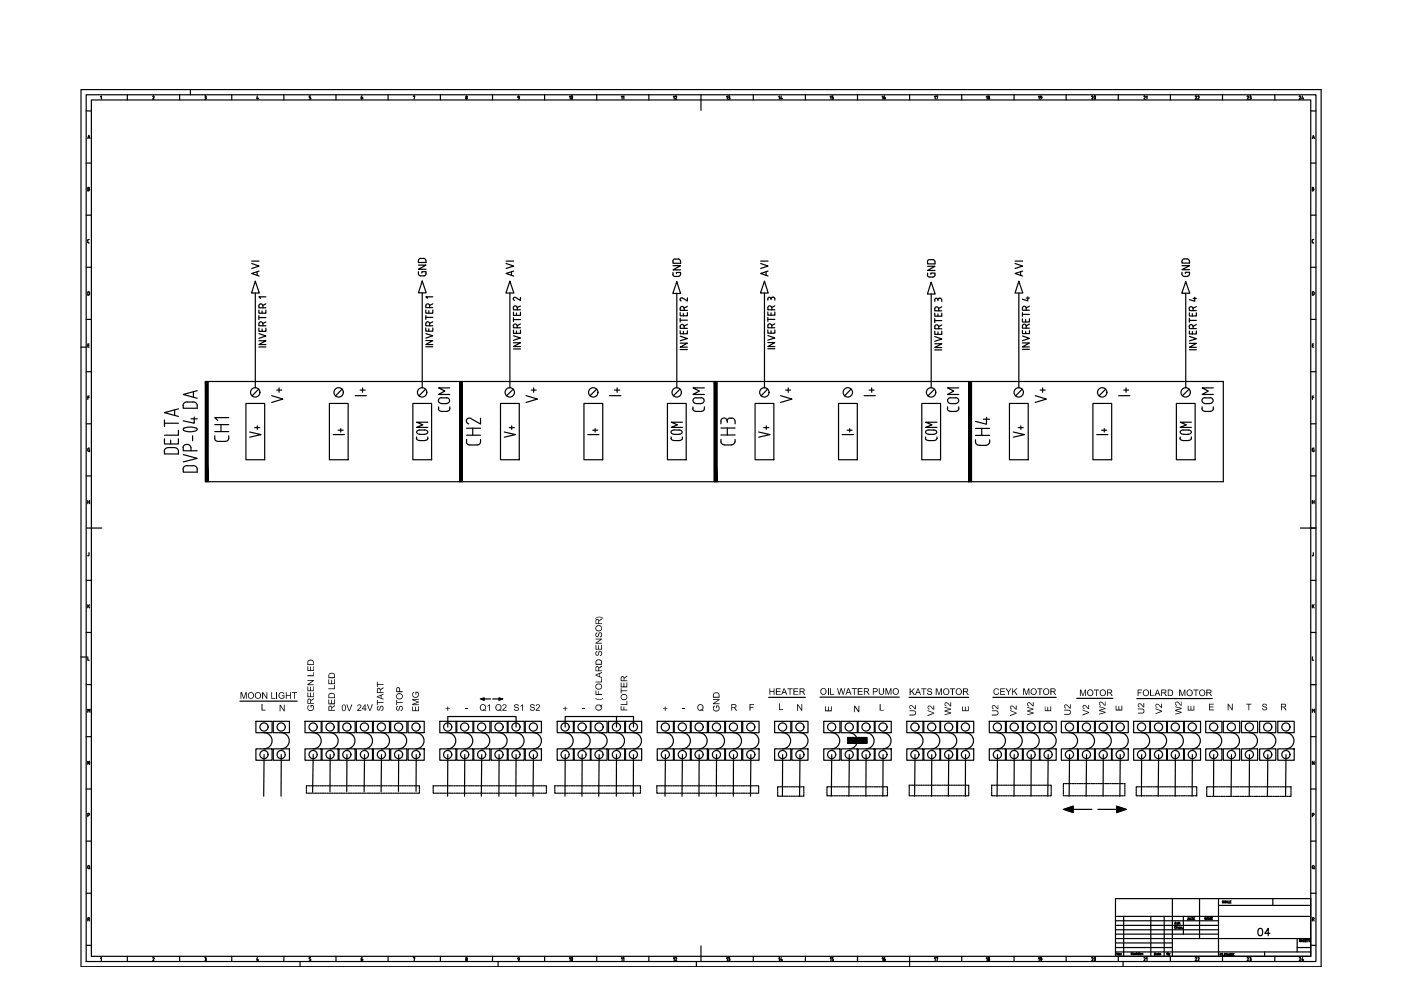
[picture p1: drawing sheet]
<svg xmlns="http://www.w3.org/2000/svg" width="297mm" height="210mm" viewBox="0 0 297 210" stroke-linecap="round" stroke-linejoin="round" font-family="sans-serif">
<defs><g id="words">
<g font-size="6.6">
<text x="49.7" y="94.9" transform="rotate(-90 49.7 94.9)">CH1</text>
<text x="39.2" y="97.7" transform="rotate(-90 39.2 97.7)">DELTA</text>
</g>
<g font-size="6.2">
<text x="103" y="95.6" transform="rotate(-90 103 95.6)">CH2</text>
<text x="157" y="95.6" transform="rotate(-90 157 95.6)">CH3</text>
<text x="211" y="95.6" transform="rotate(-90 211 95.6)">CH4</text>
</g>
<g font-size="5.7">
<text x="96.7" y="88.5" transform="rotate(-90 96.7 88.5)">COM</text>
<text x="150.6" y="88.5" transform="rotate(-90 150.6 88.5)">COM</text>
<text x="204.6" y="88.5" transform="rotate(-90 204.6 88.5)">COM</text>
<text x="258.6" y="88.5" transform="rotate(-90 258.6 88.5)">COM</text>
<text x="159.8" y="93.8">V+</text>
<text x="213.8" y="93.8">V+</text>
</g>
<g font-size="5.3">
<text x="61" y="86.4" transform="rotate(-90 61 86.4)">V+</text>
<text x="115" y="86.4" transform="rotate(-90 115 86.4)">V+</text>
<text x="169" y="86.4" transform="rotate(-90 169 86.4)">V+</text>
<text x="223" y="86.4" transform="rotate(-90 223 86.4)">V+</text>
<text x="56.4" y="93.8" transform="rotate(-90 56.4 93.8)">V+</text>
<text x="110.4" y="93.8" transform="rotate(-90 110.4 93.8)">V+</text>
<text x="253.6" y="94.5" transform="rotate(-90 253.6 94.5)">COM</text>
</g>
<g font-size="4.9">
<text x="91.7" y="59.6" transform="rotate(-90 91.7 59.6)">GND</text>
<text x="145.7" y="60" transform="rotate(-90 145.7 60)">GND</text>
<text x="265.6" y="199.7">04</text>
</g>
<g font-size="4.4">
<text x="119.2" y="22.6">10</text>
<text x="230" y="22.6">20</text>
<text x="56.1" y="59.6" transform="rotate(-90 56.1 59.6)">AVI</text>
<text x="110.1" y="59.6" transform="rotate(-90 110.1 59.6)">AVI</text>
<text x="164" y="59.6" transform="rotate(-90 164 59.6)">AVI</text>
<text x="199.3" y="60" transform="rotate(-90 199.3 60)">GND</text>
<text x="218" y="59.6" transform="rotate(-90 218 59.6)">AVI</text>
<text x="253.3" y="60" transform="rotate(-90 253.3 60)">GND</text>
<text x="74.4" y="85">I+</text>
<text x="128.4" y="85">I+</text>
<text x="182.4" y="85">I+</text>
<text x="236.4" y="85">I+</text>
<text x="69.8" y="93.5">I+</text>
<text x="123.8" y="93.5">I+</text>
<text x="177.8" y="93.5">I+</text>
<text x="231.8" y="93.5">I+</text>
<text x="119.2" y="205.3">10</text>
<text x="230" y="205.3">20</text>
</g>
<g font-size="3.5">
<text x="75.8" y="22.2">6</text>
<text x="108.7" y="22.2">9</text>
<text x="141.8" y="22.2">12</text>
<text x="153.1" y="22.2">13</text>
<text x="164.4" y="22.2">14</text>
<text x="175" y="22.2">15</text>
<text x="186.3" y="22.2">16</text>
<text x="197.2" y="22.2">17</text>
<text x="211" y="22.2" transform="rotate(-90 211 22.2)">18</text>
<text x="222.2" y="22.2" transform="rotate(-90 222.2 22.2)">19</text>
<text x="241.7" y="22.2">21</text>
<text x="252.6" y="22.2">22</text>
<text x="266.3" y="22.2" transform="rotate(-90 266.3 22.2)">23</text>
<text x="274.5" y="22.2">24</text>
<text x="17.6" y="30.7">A</text>
<text x="277.3" y="30.7">A</text>
<text x="17.6" y="152.4">M</text>
<text x="17.6" y="185.6">Q</text>
<text x="246.6" y="203.9">By</text>
<text x="75.8" y="205">6</text>
<text x="108.7" y="205">9</text>
<text x="141.8" y="205">12</text>
<text x="153.1" y="205">13</text>
<text x="164.4" y="205">14</text>
<text x="175" y="205">15</text>
<text x="186.3" y="205">16</text>
<text x="197.2" y="205">17</text>
<text x="211" y="205" transform="rotate(-90 211 205)">18</text>
<text x="222.2" y="205" transform="rotate(-90 222.2 205)">19</text>
<text x="241.7" y="205">21</text>
<text x="252.6" y="205">22</text>
<text x="266.3" y="205" transform="rotate(-90 266.3 205)">23</text>
<text x="274.5" y="205">24</text>
</g>
<g font-size="3.1">
<text x="133.3" y="22.2" transform="rotate(-90 133.3 22.2)">11</text>
<text x="133.3" y="205" transform="rotate(-90 133.3 205)">11</text>
</g>
</g></defs>
<!-- layer: 035 -->
<g fill="none" stroke="#000" stroke-width=".25">
<path d="M17.2 19h262.9v186h-262.9zM40.4 19v1.1M18.3 23.5h1.1M18.3 34.6h1.1M19.4 21.2h258.5v181.6h-258.5zM21.3 20.5l.2-.2v.7M27 20.1v1.1M32.5 20.3l.1 .3M32.5 20.3l-.1 .2M32.7 20.6l-.3 .4h.3M38.1 20.1v1.1M43.4 20.3l.3 .1-.1 .2"/>
<path d="M43.5 20.6h.1M43.6 20.6l.1 .2M43.7 20.8v.2h-.3M49.1 20.1v1.1M54.6 20.3l-.2 .6h.4M54.7 20.7v.3M60.2 20.1v1.1M65.9 20.9l-.3 .1M65.9 20.3h-.3v.3l.3 .2M65.9 20.8v.1M71.2 20.1v1.1M82.3 20.1v1.1"/>
<path d="M87.7 20.4l.3-.1-.2 .7M93.4 20.1v1.1M98.7 20.8l.2 .2 .2-.2M98.7 20.8l.2-.2 .1 .2M104.4 20.1v1.1M115.5 20.1v1.1M126.5 20.1v1.1M137.6 20.1v1.1M148.6 20.1v1.1M159.7 20.1v1.1M170.8 20.1v1.1M181.8 20.1v1.1"/>
<path d="M192.9 20.1v1.1M203.9 20.1v1.1M215 20.1v1.1M226 20.1v1.1M237.1 20.1v1.1M248.1 20.1v1.1M259.2 20.1v1.1M270.3 20.1v1.1M277.9 23.5h1.1M277.9 34.6h1.1M278.4 39.7l.1 .2-.1 .1 .2 .2-.2 .2M278.4 39.7h-.2v.8h.2"/>
<path d="M18.3 45.6h1.1M18.3 56.7h1.1M18.6 51.3l.3 .2M18.6 40.1h.2M18.6 51v.3M18.8 40.4l.2-.2-.2-.2 .2-.1-.4-.2v.8h.2M18.9 50.8l-.3 .2M277.9 45.6h1.1M277.9 56.7h1.1M278.2 51.3l.2 .2M278.2 40.1h.2M278.4 50.8l-.2 .2v.3"/>
<path d="M278.4 51.5h.1M278.4 50.8h.1M17.2 73.6h1.1M18.3 67.7h1.1M18.3 78.8h1.1M18.6 61.9l.2-.1a.42 .42 0 0 1 .1 .7l-.3 .1zM18.6 73.2h.3M18.9 72.9h-.3v.7h.3M277.9 67.7h1.1M277.9 78.8h1.1M278.2 73.2h.3M278.4 61.8a.42 .42 0 0 1 .2 .7l-.2 .1"/>
<path d="M278.4 61.9h-.2v.7h.2M278.5 72.9h-.3v.7h.3M18.3 89.9h1.1M18.6 95.2l.1 .4 .3 .1v-.3h-.1M18.6 84.3h.3M18.9 84h-.3v.7M19 95l-.4 .2M277.9 89.9h1.1M278.2 95.2v.3l.2 .2M278.2 84.3h.3M278.4 95l-.2 .2M278.4 95h.2"/>
<path d="M278.5 95.4h.1v.3h-.2M278.5 84h-.3v.7M18.3 112h1.1M18.3 100.9h1.1M18.6 117.8h.1M18.6 106.4h.4M18.6 106.1v.7M18.8 117.7l-.1 .1M18.9 117.2v.5M19 106.1v.7M277.9 112h1.1M277.9 100.9h1.1"/>
<path d="M278.2 106.1v.7M278.2 106.4h.4M278.5 117.2v.5M278.5 117.7l-.3 .1M278.6 106.1v.7M17.2 139.3h1.1M18.3 123h1.1M18.3 134.1h1.1M18.6 139.3v.7h.3M18.6 128.2v.7M18.8 128.5l.2 .4M19 128.2l-.4 .4"/>
<path d="M277.9 123h1.1M277.9 134.1h1.1M278.2 139.3v.7h.3M278.2 128.2v.7M278.4 128.5l.2 .4M278.6 128.2l-.4 .4M18.3 145.1h1.1M18.3 156.2h1.1M277.9 145.1h1.1M277.9 156.2h1.1M278.2 151v-.6l.3 .3 .2-.3v.6M18.3 167.3h1.1"/>
<path d="M18.3 178.3h1.1M18.6 172.8h.3v-.3h-.3v.7M19 161.4v.7l-.4-.7v.7M277.9 167.3h1.1M277.9 178.3h1.1M278.2 172.8h.4v-.3h-.4v.7M278.6 161.4v.7l-.4-.7v.7M18.3 189.4h1.1M18.8 194.5l.1 .4-.3 .1M18.8 194.6h-.2v.7M18.9 195l.1 .3M236.5 199h12.1"/>
<path d="M236.5 199.9h12.1M236.5 198.1h21.8M236.5 197.1h21.8M236.5 196.2h21.8M236.5 195.2h21.8M238.2 194.3v8.5M244 194.3v8.5M246.8 194.3v8.5M250.9 194.3v3.8M254.3 190.5v8.5M258.3 192h19.6M269.9 190.5v1.5"/>
<path d="M277.9 189.4h1.1M278.2 184v-.3l.2-.2 .2 .2v.3M278.2 184l.2 .2 .2-.2M278.4 194.5l.2 .4-.4 .1M278.5 194.6h-.3v.7M278.5 184.1l.2 .1M278.5 195l.1 .3M18.3 200.4h1.1M21.3 203.2l.2-.2v.7M27 202.8v1.1M32.5 203l.1 .2M32.5 203l-.1 .1"/>
<path d="M32.7 203.3l-.3 .4h.3M38.1 202.8v1.1M43.4 203l.3 .1-.1 .2M43.4 203.7h.2M43.5 203.3h.1M43.6 203.3l.1 .3M43.7 203.5l-.1 .2M49.1 202.8v1.1M54.6 203l-.2 .6h.4M54.7 203.4v.3M60.2 202.8v1.1M63.6 203.9v1.1"/>
<path d="M65.6 203.7h.1M65.9 203.5l-.2 .2M65.9 203h-.3v.3l.3 .2M65.9 203.5v.1M71.2 202.8v1.1M82.3 202.8v1.1M87.7 203.1l.3-.1-.2 .7M93.4 202.8v1.1M98.7 203.6l.2-.3 .2 .3M98.7 203.5l.2 .2 .1-.2M104.4 202.8v1.1M105.6 203.9v1.1"/>
<path d="M115.5 202.8v1.1M126.5 202.8v1.1M137.6 202.8v1.1M147.6 203.9v1.1M148.6 202.8v1.1M159.7 202.8v1.1M170.8 202.8v1.1M181.8 202.8v1.1M192.9 202.8v2.2M203.9 202.8v1.1M215 202.8v1.1M226 202.8v1.1"/>
<path d="M236.5 200.9h12.1M236.5 201.8h41.4M237.1 202.8v1.1M238.1 203.9v1.1M259.2 202.8v1.1M268.1 201.8v1M270.3 202.8v1.1M275 200.9h2.9M277.9 200.4h1.1"/>
<circle cx="98.9" cy="20.5" r=".15"/>
<circle cx="98.9" cy="203.2" r=".15"/>
</g>
<!-- layer: 07 -->
<path d="M18.3 20.1h260.7v183.8h-260.7zM148.6 21.2v2.2M19.4 112h2.2M275.7 112h2.2M236.5 190.5h41.4v12.3h-41.4zM236.5 194.3h41.4M248.6 199h29.3M248.6 190.5v12.3M258.3 190.5v12.3M275 199v2.8M148.6 200.6v2.2" fill="none" stroke="#000" stroke-width=".25"/>
<!-- layer: 025 -->
<g fill="none" stroke="#000" stroke-width=".25">
<path d="M249.1 195.7h.2M249.3 196.5a.18 .18 0 0 0-.2 0 .18 .18 0 0 0 0 .2 .18 .18 0 0 0 .2 .1M249.4 195.5h-.3v.4h.3M249.5 196.6h.2v.2M249.5 196.4v.4M249.8 195.7h-.3v.2h.3M249.8 195.5v.4M249.9 196.7h.2l-.1-.2-.1 .3h.2M249.9 195.6h.1M249.9 195.7v.2M250 195.7h.2M250.1 195.5l.1 .4"/>
<path d="M250.5 196.6h-.2v.2h.2M250.7 196.8h.1M251.9 194.6l.3 .1-.1 .3h-.2zM252.3 195l.1-.4 .2 .4M252.3 194.9h.2M252.6 194.6h.3M252.8 194.6v.4M253.1 194.8h.1M253.3 194.6h-.2v.4h.2M255.8 194.5v.5l-.3-.5v.5M255.9 195l.2-.5 .1 .5M255.9 194.8h.2"/>
<path d="M256.3 195v-.5l.2 .5 .2-.5v.5M256.8 194.8h.2M257.1 194.5h-.3v.5h.3M259.4 191.1l-.2-.1v.2l.2 .2h-.2M259.9 191.1l-.1-.1-.2 .1 .1 .4 .2-.2M260 191.5l.1-.5 .2 .5M260 191.3h.2M260.4 191v.5h.2M260.8 191.2h.1M261 191h-.2v.5h.2M275.8 199.3h-.3l.3 .2-.1 .2-.2-.1M275.9 199.2v.5"/>
<path d="M275.9 199.4h.3M276.2 199.2v.5M276.4 199.4h.1M276.7 199.2h-.3v.5h.3M276.8 199.4h.2M277.1 199.2h-.3v.5h.3M277.1 199.2h.3M277.3 199.2v.5M277.8 199.3l-.2-.1-.1 .2 .3 .2h-.3M237.1 202v.5l-.3-.5v.5M237.7 202.2h.1M237.7 202.5h.1"/>
<path d="M239.8 202.2h.3v-.2h-.3v.4M240 202.2l.1 .2M240.3 202.3h.2l-.1-.2-.1 .3h.2M258.7 202.4h.2M259 202.2h-.3v.4M259.1 202.2v.4M259.2 202.2v.4h.3M259.6 202.4h.2M259.9 202.2h-.3v.4h.3M260.3 202.2v.4l-.3-.4v.4M260.4 202.6l.2-.4 .2 .4M260.5 202.5h.2"/>
<path d="M260.8 202.6v-.4l.2 .4 .2-.4v.4M261.4 202.4h.1M261.6 202.2h-.2v.4h.2"/>
<circle cx="237.4" cy="202.3" r=".13"/>
</g>
<!-- layer: SYMS -->
<g fill="none" stroke="#000" stroke-width=".25">
<path d="M44.1 80.9v21.2M52.1 85.5h4v12h-4zM54.8 82.5l-1.3 1.4M69.8 85.5h4v12h-4zM72.5 82.5l-1.4 1.4M87.5 85.5h4v12h-4zM90.2 82.5l-1.4 1.4M97.5 80.9h-54v21.2h54M98 80.9v21.2M106.1 85.5h4v12h-4zM108.8 82.5l-1.4 1.4M123.8 85.5h4v12h-4z"/>
<path d="M126.5 82.5l-1.4 1.4M141.5 85.5h4v12h-4zM144.2 82.5l-1.4 1.4M151.5 80.9h-54v21.2h54M152 80.9v21.2M160.1 85.5h4v12h-4zM162.8 82.5l-1.4 1.4M177.8 85.5h4v12h-4zM180.5 82.5l-1.4 1.4M195.4 85.5h4v12h-4zM198.1 82.5l-1.3 1.4M205.4 80.9h-53.9v21.2h53.9"/>
<path d="M206 80.9v21.2M214 85.5h4v12h-4zM216.7 82.5l-1.4 1.4M231.7 85.5h4v12h-4zM234.4 82.5l-1.4 1.4M249.4 85.5h4v12h-4zM252.1 82.5l-1.4 1.4M259.4 80.9h-54v21.2h54"/>
<circle cx="54.1" cy="83.2" r=".99"/>
<circle cx="71.8" cy="83.2" r=".99"/>
<circle cx="89.5" cy="83.2" r=".99"/>
<circle cx="108.1" cy="83.2" r=".99"/>
<circle cx="125.8" cy="83.2" r=".99"/>
<circle cx="143.5" cy="83.2" r=".99"/>
<circle cx="162.1" cy="83.2" r=".99"/>
<circle cx="179.8" cy="83.2" r=".99"/>
<circle cx="197.4" cy="83.2" r=".99"/>
<circle cx="216" cy="83.2" r=".99"/>
<circle cx="233.7" cy="83.2" r=".99"/>
<circle cx="251.4" cy="83.2" r=".99"/>
</g>
<!-- layer: 0 -->
<g fill="#000" stroke="#000" stroke-width=".21">
<path d="M102 148.2l.6-.2v.4zM105.8 148l.7 .2-.7 .2zM225.5 171.6l2-.7v1.4zM236.8 170.9l1.9 .7-1.9 .7z"/>
<path d="M43.5 80.9l.6 21.2v-21.2zM43.5 80.9l.6 21.2h-.6z"/>
<path d="M97.5 80.9l.5 21.2v-21.2zM97.5 80.9l.5 21.2h-.5z"/>
<path d="M151.5 80.9l.5 21.2v-21.2zM151.5 80.9l.5 21.2h-.5z"/>
<path d="M205.4 80.9l.6 21.2v-21.2zM205.4 80.9l.6 21.2h-.6z"/>
<path d="M179.7 156.4l2 .3-.1-.3zM179.7 156.4l2 .3h-2z"/>
<path d="M179.7 156.7l2.1 .3-.1-.3zM179.7 156.7l2.1 .3h-2.1z"/>
<path d="M179.7 157l2.1 .3v-.3zM179.7 157l2.1 .3h-2.1z"/>
<path d="M179.7 157.3l2 .3 .1-.3zM179.7 157.3l2 .3h-2z"/>
<path d="M181.6 156.4l2.2 .3v-.3zM181.6 156.4l2.2 .3h-2.1z"/>
<path d="M181.7 156.7l2.1 .3v-.3zM181.7 156.7l2.1 .3h-2z"/>
<path d="M181.8 157l2 .3v-.3zM181.8 157l2 .3h-2z"/>
<path d="M181.8 157.3l2 .3v-.3zM181.8 157.3l2 .3h-2.1z"/>
</g>
<g fill="none" stroke="#000" stroke-width=".25">
<path d="M54.1 59.6l.9 2.5h-1.7zM89.5 59.6l.9 2.5h-1.7zM108.1 59.6l.9 2.5h-1.7zM143.5 59.7l.8 2.5h-1.7zM162.1 59.6l.8 2.5h-1.7zM197.4 59.8l.9 2.5h-1.7zM216 59.6l.9 2.5h-1.7zM251.4 59.7l.9 2.5h-1.7zM97.5 80.9v21.2M151.5 80.9v21.2M205.4 80.9v21.2M259.4 80.9v21.2"/>
<path d="M50.9 148.7h12.1M54.3 152.9h3.4v2.4h-3.4zM54.3 158.8h3.4v2.4h-3.4zM56 155.3a1.71 1.71 0 0 1 1.7 1.8 1.71 1.71 0 0 1-1.7 1.7M57.9 152.9h3.5v2.4h-3.5zM57.9 158.8h3.5v2.4h-3.5zM59.6 155.3a1.71 1.71 0 0 1 1.7 1.8 1.71 1.71 0 0 1-1.7 1.7M64.7 152.9h3.4v2.4h-3.4zM64.7 158.8h3.4v2.4h-3.4zM66.4 155.3a1.71 1.71 0 0 1 1.7 1.8 1.71 1.71 0 0 1-1.7 1.7M68.3 152.9h3.4v2.4h-3.4zM68.3 158.8h3.4v2.4h-3.4z"/>
<path d="M70 155.3a1.71 1.71 0 0 1 1.7 1.8 1.71 1.71 0 0 1-1.7 1.7M71.9 152.9h3.4v2.4h-3.4zM71.9 158.8h3.4v2.4h-3.4zM73.5 155.3a1.71 1.71 0 0 1 1.8 1.8 1.71 1.71 0 0 1-1.8 1.7M75.6 152.9h3.4v2.4h-3.4zM75.6 158.8h3.4v2.4h-3.4zM77.3 155.3a1.71 1.71 0 0 1 1.7 1.8 1.71 1.71 0 0 1-1.7 1.7M79.1 152.9h3.5v2.4h-3.5zM79.1 158.8h3.5v2.4h-3.5zM80.9 155.3a1.71 1.71 0 0 1 1.7 1.8 1.71 1.71 0 0 1-1.7 1.7M82.8 152.9h3.5v2.4h-3.5zM82.8 158.8h3.5v2.4h-3.5z"/>
<path d="M84.5 155.3a1.71 1.71 0 0 1 1.7 1.8 1.71 1.71 0 0 1-1.7 1.7M86.5 152.9h3.4v2.4h-3.4zM86.5 158.8h3.4v2.4h-3.4zM88.2 155.3a1.71 1.71 0 0 1 1.7 1.8 1.71 1.71 0 0 1-1.7 1.7M93.2 152.9h3.5v2.4h-3.5zM93.2 158.8h3.5v2.4h-3.5zM94.9 155.3a1.71 1.71 0 0 1 1.7 1.8 1.71 1.71 0 0 1-1.7 1.7M94.9 154.2v-2.3h14.5v2.3M96.8 152.9h3.5v2.4h-3.5zM96.8 158.8h3.5v2.4h-3.5zM98.5 155.3a1.71 1.71 0 0 1 1.7 1.8 1.71 1.71 0 0 1-1.7 1.7M100.4 152.9h3.5v2.4h-3.5z"/>
<path d="M100.4 158.8h3.5v2.4h-3.5zM102 148.2l.6-.2v.4zM102.1 155.3a1.71 1.71 0 0 1 1.7 1.8 1.71 1.71 0 0 1-1.7 1.7M102.6 148.2h1.4M104.1 152.9h3.5v2.4h-3.5zM104.1 158.8h3.5v2.4h-3.5zM104.5 148.2h1.3M105.8 155.3a1.71 1.71 0 0 1 1.7 1.8 1.71 1.71 0 0 1-1.7 1.7M105.8 148l.7 .2-.7 .2zM107.7 152.9h3.5v2.4h-3.5zM107.7 158.8h3.5v2.4h-3.5zM109.4 155.3a1.71 1.71 0 0 1 1.7 1.8 1.71 1.71 0 0 1-1.7 1.7"/>
<path d="M111.4 152.9h3.4v2.4h-3.4zM111.4 158.8h3.4v2.4h-3.4zM113.1 155.3a1.71 1.71 0 0 1 1.7 1.8 1.71 1.71 0 0 1-1.7 1.7M118.1 152.9h3.5v2.4h-3.5zM118.1 158.8h3.5v2.4h-3.5zM119.8 155.3a1.71 1.71 0 0 1 1.7 1.8 1.71 1.71 0 0 1-1.7 1.7M119.8 154.2v-2.3h10.9v2.3M121.7 152.9h3.5v2.4h-3.5zM121.7 158.8h3.5v2.4h-3.5zM123.4 155.3a1.71 1.71 0 0 1 1.7 1.8 1.71 1.71 0 0 1-1.7 1.7M125.3 152.9h3.4v2.4h-3.4zM125.3 158.8h3.4v2.4h-3.4z"/>
<path d="M127 155.3a1.71 1.71 0 0 1 1.7 1.8 1.71 1.71 0 0 1-1.7 1.7M129 152.9h3.4v2.4h-3.4zM129 158.8h3.4v2.4h-3.4zM130.7 155.3a1.71 1.71 0 0 1 1.7 1.8 1.71 1.71 0 0 1-1.7 1.7M130.7 151.9h3.6v2.3M132.6 152.9h3.4v2.4h-3.4zM132.6 158.8h3.4v2.4h-3.4zM134.3 155.3a1.71 1.71 0 0 1 1.7 1.8 1.71 1.71 0 0 1-1.7 1.7M139.3 152.9h3.5v2.4h-3.5zM139.3 158.8h3.5v2.4h-3.5zM141.1 155.3a1.71 1.71 0 0 1 1.7 1.8 1.71 1.71 0 0 1-1.7 1.7M142.9 152.9h3.5v2.4h-3.5z"/>
<path d="M142.9 158.8h3.5v2.4h-3.5zM144.7 155.3a1.71 1.71 0 0 1 1.7 1.8 1.71 1.71 0 0 1-1.7 1.7M146.5 152.9h3.5v2.4h-3.5zM146.5 158.8h3.5v2.4h-3.5zM148.2 155.3a1.71 1.71 0 0 1 1.7 1.8 1.71 1.71 0 0 1-1.7 1.7M150.2 152.9h3.5v2.4h-3.5zM150.2 158.8h3.5v2.4h-3.5zM151.9 155.3a1.71 1.71 0 0 1 1.7 1.8 1.71 1.71 0 0 1-1.7 1.7M153.8 152.9h3.5v2.4h-3.5zM153.8 158.8h3.5v2.4h-3.5zM155.5 155.3a1.71 1.71 0 0 1 1.7 1.8 1.71 1.71 0 0 1-1.7 1.7M157.5 152.9h3.4v2.4h-3.4z"/>
<path d="M157.5 158.8h3.4v2.4h-3.4zM159.2 155.3a1.71 1.71 0 0 1 1.7 1.8 1.71 1.71 0 0 1-1.7 1.7M163 147.9h7.8M164.2 152.9h3.5v2.4h-3.5zM164.2 158.8h3.5v2.4h-3.5zM165.9 155.3a1.71 1.71 0 0 1 1.7 1.8 1.71 1.71 0 0 1-1.7 1.7M167.9 152.9h3.4v2.4h-3.4zM167.9 158.8h3.4v2.4h-3.4zM169.6 155.3a1.71 1.71 0 0 1 1.7 1.8 1.71 1.71 0 0 1-1.7 1.7M173.8 147.8h16.9M174.7 152.9h3.4v2.4h-3.4zM174.7 158.8h3.4v2.4h-3.4z"/>
<path d="M176.3 155.3a1.71 1.71 0 0 1 1.7 1.8 1.71 1.71 0 0 1-1.7 1.7M178.3 152.9h3.5v2.4h-3.5zM178.3 158.8h3.5v2.4h-3.5zM179.7 156.4h4.1v1.2h-4.1zM180.1 155.3a1.71 1.71 0 0 1 1.7 1.8 1.71 1.71 0 0 1-1.7 1.7M181.9 152.9h3.5v2.4h-3.5zM181.9 158.8h3.5v2.4h-3.5zM183.6 155.3a1.71 1.71 0 0 1 1.7 1.8 1.71 1.71 0 0 1-1.7 1.7M185.5 152.9h3.5v2.4h-3.5zM185.5 158.8h3.5v2.4h-3.5zM187.2 155.3a1.71 1.71 0 0 1 1.7 1.8 1.71 1.71 0 0 1-1.7 1.7M192.3 152.9h3.4v2.4h-3.4z"/>
<path d="M192.3 158.8h3.4v2.4h-3.4zM192.7 147.9h12.7M194 155.3a1.71 1.71 0 0 1 1.7 1.8 1.71 1.71 0 0 1-1.7 1.7M195.9 152.9h3.4v2.4h-3.4zM195.9 158.8h3.4v2.4h-3.4zM197.5 155.3a1.71 1.71 0 0 1 1.7 1.8 1.71 1.71 0 0 1-1.7 1.7M199.4 152.9h3.4v2.4h-3.4zM199.4 158.8h3.4v2.4h-3.4zM201.1 155.3a1.71 1.71 0 0 1 1.7 1.8 1.71 1.71 0 0 1-1.7 1.7M203 152.9h3.4v2.4h-3.4zM203 158.8h3.4v2.4h-3.4zM204.7 155.3a1.71 1.71 0 0 1 1.7 1.8 1.71 1.71 0 0 1-1.7 1.7"/>
<path d="M209.7 152.9h3.5v2.4h-3.5zM209.7 158.8h3.5v2.4h-3.5zM210.5 147.9h13.4M211.5 155.3a1.71 1.71 0 0 1 1.7 1.8 1.71 1.71 0 0 1-1.7 1.7M213.3 152.9h3.5v2.4h-3.5zM213.3 158.8h3.5v2.4h-3.5zM215 155.3a1.71 1.71 0 0 1 1.7 1.8 1.71 1.71 0 0 1-1.7 1.7M216.9 152.9h3.5v2.4h-3.5zM216.9 158.8h3.5v2.4h-3.5zM218.6 155.3a1.71 1.71 0 0 1 1.7 1.8 1.71 1.71 0 0 1-1.7 1.7M220.5 152.9h3.4v2.4h-3.4zM220.5 158.8h3.4v2.4h-3.4z"/>
<path d="M222.2 155.3a1.71 1.71 0 0 1 1.7 1.8 1.71 1.71 0 0 1-1.7 1.7M225 152.9h3.5v2.4h-3.5zM225 158.8h3.5v2.4h-3.5zM226.7 155.3a1.71 1.71 0 0 1 1.8 1.8 1.71 1.71 0 0 1-1.8 1.7M228.3 148.1h7.7M228.6 152.9h3.5v2.4h-3.5zM228.6 158.8h3.5v2.4h-3.5zM230.3 155.3a1.71 1.71 0 0 1 1.8 1.8 1.71 1.71 0 0 1-1.8 1.7M232.2 152.9h3.5v2.4h-3.5zM232.2 158.8h3.5v2.4h-3.5zM233.9 155.3a1.71 1.71 0 0 1 1.7 1.8 1.71 1.71 0 0 1-1.7 1.7M235.8 152.9h3.4v2.4h-3.4z"/>
<path d="M235.8 158.8h3.4v2.4h-3.4zM237.5 155.3a1.71 1.71 0 0 1 1.7 1.8 1.71 1.71 0 0 1-1.7 1.7M240.4 152.9h3.4v2.4h-3.4zM240.4 158.8h3.4v2.4h-3.4zM241 148.1h16M242 155.3a1.71 1.71 0 0 1 1.7 1.8 1.71 1.71 0 0 1-1.7 1.7M243.9 152.9h3.4v2.4h-3.4zM243.9 158.8h3.4v2.4h-3.4zM245.6 155.3a1.71 1.71 0 0 1 1.7 1.8 1.71 1.71 0 0 1-1.7 1.7M247.5 152.9h3.4v2.4h-3.4zM247.5 158.8h3.4v2.4h-3.4zM249.2 155.3a1.71 1.71 0 0 1 1.7 1.8 1.71 1.71 0 0 1-1.7 1.7"/>
<path d="M251.1 152.9h3.4v2.4h-3.4zM251.1 158.8h3.4v2.4h-3.4zM252.8 155.3a1.71 1.71 0 0 1 1.7 1.8 1.71 1.71 0 0 1-1.7 1.7M255.6 152.9h3.5v2.4h-3.5zM255.6 158.8h3.5v2.4h-3.5zM257.3 155.3a1.71 1.71 0 0 1 1.7 1.8 1.71 1.71 0 0 1-1.7 1.7M259.4 152.9h3.4v2.4h-3.4zM259.4 158.8h3.4v2.4h-3.4zM261.1 155.3a1.71 1.71 0 0 1 1.7 1.8 1.71 1.71 0 0 1-1.7 1.7M263.2 152.9h3.4v2.4h-3.4zM263.2 158.8h3.4v2.4h-3.4zM264.9 155.3a1.71 1.71 0 0 1 1.7 1.8 1.71 1.71 0 0 1-1.7 1.7"/>
<path d="M267.1 152.9h3.4v2.4h-3.4zM267.1 158.8h3.4v2.4h-3.4zM268.8 155.3a1.71 1.71 0 0 1 1.7 1.8 1.71 1.71 0 0 1-1.7 1.7M270.9 152.9h3.5v2.4h-3.5zM270.9 158.8h3.5v2.4h-3.5zM272.6 155.3a1.71 1.71 0 0 1 1.7 1.8 1.71 1.71 0 0 1-1.7 1.7M225.5 171.6l2-.7v1.4zM227.5 171.6h4M232.8 171.6h4M236.8 170.9l1.9 .7-1.9 .7z"/>
<circle cx="56" cy="160" r=".87"/>
<circle cx="56" cy="154.1" r=".87"/>
<circle cx="59.6" cy="160" r=".87"/>
<circle cx="59.6" cy="154.1" r=".87"/>
<circle cx="66.4" cy="154.1" r=".87"/>
<circle cx="66.4" cy="160" r=".87"/>
<circle cx="70" cy="154.1" r=".87"/>
<circle cx="70" cy="160" r=".87"/>
<circle cx="73.5" cy="160" r=".87"/>
<circle cx="73.5" cy="154.1" r=".87"/>
<circle cx="77.3" cy="160" r=".87"/>
<circle cx="77.3" cy="154.1" r=".87"/>
<circle cx="80.9" cy="154.1" r=".87"/>
<circle cx="80.9" cy="160" r=".87"/>
<circle cx="84.5" cy="154.1" r=".87"/>
<circle cx="84.5" cy="160" r=".87"/>
<circle cx="88.2" cy="154.1" r=".87"/>
<circle cx="88.2" cy="160" r=".87"/>
<circle cx="94.9" cy="154.1" r=".87"/>
<circle cx="94.9" cy="160" r=".87"/>
<circle cx="98.5" cy="160" r=".87"/>
<circle cx="98.5" cy="154.1" r=".87"/>
<circle cx="102.1" cy="160" r=".87"/>
<circle cx="102.1" cy="154.1" r=".87"/>
<circle cx="105.8" cy="160" r=".87"/>
<circle cx="105.8" cy="154.1" r=".87"/>
<circle cx="109.4" cy="160" r=".87"/>
<circle cx="109.4" cy="154.1" r=".87"/>
<circle cx="113.1" cy="160" r=".87"/>
<circle cx="113.1" cy="154.1" r=".87"/>
<circle cx="119.8" cy="160" r=".87"/>
<circle cx="119.8" cy="154.1" r=".87"/>
<circle cx="123.4" cy="154.1" r=".87"/>
<circle cx="123.4" cy="160" r=".87"/>
<circle cx="127" cy="154.1" r=".87"/>
<circle cx="127" cy="160" r=".87"/>
<circle cx="130.7" cy="160" r=".87"/>
<circle cx="130.7" cy="154.1" r=".87"/>
<circle cx="134.3" cy="160" r=".87"/>
<circle cx="134.3" cy="154.1" r=".87"/>
<circle cx="141.1" cy="160" r=".87"/>
<circle cx="141.1" cy="154.1" r=".87"/>
<circle cx="144.7" cy="160" r=".87"/>
<circle cx="144.7" cy="154.1" r=".87"/>
<circle cx="148.2" cy="160" r=".87"/>
<circle cx="148.2" cy="154.1" r=".87"/>
<circle cx="151.9" cy="154.1" r=".87"/>
<circle cx="151.9" cy="160" r=".87"/>
<circle cx="155.5" cy="154.1" r=".87"/>
<circle cx="155.5" cy="160" r=".87"/>
<circle cx="159.2" cy="160" r=".87"/>
<circle cx="159.2" cy="154.1" r=".87"/>
<circle cx="165.9" cy="160" r=".87"/>
<circle cx="165.9" cy="154.1" r=".87"/>
<circle cx="169.6" cy="154.1" r=".87"/>
<circle cx="169.6" cy="160" r=".87"/>
<circle cx="176.3" cy="154.1" r=".87"/>
<circle cx="176.3" cy="160" r=".87"/>
<circle cx="180.1" cy="160" r=".87"/>
<circle cx="180.1" cy="154.1" r=".87"/>
<circle cx="183.6" cy="154.1" r=".87"/>
<circle cx="183.6" cy="160" r=".87"/>
<circle cx="187.2" cy="154.1" r=".87"/>
<circle cx="187.2" cy="160" r=".87"/>
<circle cx="194" cy="160" r=".87"/>
<circle cx="194" cy="154.1" r=".87"/>
<circle cx="197.5" cy="160" r=".87"/>
<circle cx="197.5" cy="154.1" r=".87"/>
<circle cx="201.1" cy="154.1" r=".87"/>
<circle cx="201.1" cy="160" r=".87"/>
<circle cx="204.7" cy="160" r=".87"/>
<circle cx="204.7" cy="154.1" r=".87"/>
<circle cx="211.5" cy="154.1" r=".87"/>
<circle cx="211.5" cy="160" r=".87"/>
<circle cx="215" cy="160" r=".87"/>
<circle cx="215" cy="154.1" r=".87"/>
<circle cx="218.6" cy="160" r=".87"/>
<circle cx="218.6" cy="154.1" r=".87"/>
<circle cx="222.2" cy="160" r=".87"/>
<circle cx="222.2" cy="154.1" r=".87"/>
<circle cx="226.7" cy="160" r=".87"/>
<circle cx="226.7" cy="154.1" r=".87"/>
<circle cx="230.3" cy="154.1" r=".87"/>
<circle cx="230.3" cy="160" r=".87"/>
<circle cx="233.9" cy="154.1" r=".87"/>
<circle cx="233.9" cy="160" r=".87"/>
<circle cx="237.5" cy="154.1" r=".87"/>
<circle cx="237.5" cy="160" r=".87"/>
<circle cx="242" cy="160" r=".87"/>
<circle cx="242" cy="154.1" r=".87"/>
<circle cx="245.6" cy="154.1" r=".87"/>
<circle cx="245.6" cy="160" r=".87"/>
<circle cx="249.2" cy="154.1" r=".87"/>
<circle cx="249.2" cy="160" r=".87"/>
<circle cx="252.8" cy="154.1" r=".87"/>
<circle cx="252.8" cy="160" r=".87"/>
<circle cx="257.3" cy="154.1" r=".87"/>
<circle cx="257.3" cy="160" r=".87"/>
<circle cx="261.1" cy="160" r=".87"/>
<circle cx="261.1" cy="154.1" r=".87"/>
<circle cx="264.9" cy="160" r=".87"/>
<circle cx="264.9" cy="154.1" r=".87"/>
<circle cx="268.8" cy="160" r=".87"/>
<circle cx="268.8" cy="154.1" r=".87"/>
<circle cx="272.6" cy="154.1" r=".87"/>
<circle cx="272.6" cy="160" r=".87"/>
</g>
<!-- layer: MISC -->
<path d="M38.8 99.5v.6h3v-.6M38.8 96.4l3 .8-3 .7M38.8 94.9v.7h3M38.8 86v.6h3v-.6M39 90.8l1.3-.3 1.3 .3M40.5 88.8h1.3M40.9 98.7a.84 .84 0 0 1 .9 .7M40.9 85.2a.84 .84 0 0 1 .9 .7M41 83.1v1.1M41.6 90.8l.2 .2a2.16 2.16 0 0 1-2.4 .4l-.4-.1M41.8 82.8l-3 .8 3 .8" fill="none" stroke="#000" stroke-width=".25"/>
<!-- layer: TAGS -->
<g fill="none" stroke="#000" stroke-width=".25">
<path d="M88.3 93l.1 .2 .5 .2M88.3 92.7v.3M89 92.1l-.6-.3v-.4a2.26 2.26 0 0 1 2.2 0v.4l-.5 .3M89 92.1h1.1M90.7 92.7a.54 .54 0 0 1-.6 .7h-1.2M90.7 89.5h-2.4l1.3 .6-1.3 .5h2.4M142.3 92.7v.3M142.9 91.2l-.5 .2-.1 .2 .1 .2 .5 .3M142.9 92.1h1.1M142.9 91.2h1.1M144 91.2l.5 .2 .1 .2-.1 .2-.5 .3M144.7 92.7a.54 .54 0 0 1-.6 .7h-1.2l-.5-.2-.1-.2"/>
<path d="M144.7 89.5h-2.4l1.3 .6-1.3 .5h2.4M196.2 92.7l.1 .5 .5 .2M196.8 93.4h1.3M196.9 92.1l-.6-.3v-.4a2.26 2.26 0 0 1 2.2 0v.4l-.5 .3M196.9 92.1h1.1M198.7 92.7a.54 .54 0 0 1-.7 .7M198.7 89.5h-2.5l1.4 .6-1.4 .5h2.5"/>
</g>
<g fill="none" stroke="#000" stroke-width=".25">
<path d="M54.1 62.1v20.1M89.5 62.1v20.1M108.1 62.1v20.1M143.5 62.2v20M162.1 62.1v20.1M197.4 62.3v19.9M216 62.1v20.1M251.4 62.2v20M56 160l-.1 8.8M59.6 160v8.8M66.4 160l-.1 8M70 160v7.8"/>
<path d="M73.6 160l-.1 7.8M77.3 160l-.1 7.9M80.9 160l-.1 7.9M84.5 160v7.8M88.3 160l-.1 7.8M94.9 160v8.8M98.5 160v8.8M102.1 160v8.8M105.8 160v8.8M109.4 160v8.8M113.1 160l-.1 8.8M119.8 160v8.8"/>
<path d="M123.4 160v8.8M127 160l-.1 8.8M130.7 160v8.8M134.3 160v8.8M141.1 160l-.1 8.8M144.7 160l-.1 8.8M148.2 160v8.8M151.9 160v8.8M155.5 160v8.8M159.2 160l-.1 8.8M165.9 160v8.8M169.6 160l-.1 8.8"/>
<path d="M176.3 160v8.8M180.1 160l-.1 8.8M183.6 160v8.8M187.2 160v8.8M194 160l-.1 8.8M197.6 160l-.1 8.8M201.2 160l-.1 8.8M204.7 160v8.8M211.5 160l-.1 8.8M215 160v8.8M218.6 160v8.8M222.2 160v8.8"/>
<path d="M226.8 160l-.1 8.8M230.4 160l-.1 8.8M233.9 160v8.8M237.5 160l-.1 8.8M242 160v8.8M245.6 160v8.8M249.2 160v8.8M252.8 160v8.8M257.3 160v8.8M261.1 160l-.1 8.8M264.9 160v8.8M268.8 160l-.1 8.8"/>
<path d="M272.7 160l-.1 8.8"/>
</g>
<!-- layer: DESC -->
<g fill="none" stroke="#000" stroke-width=".25">
<path d="M54.9 72.2h1.5l-1.5 .9h1.5M54.9 70.7l1.5 .5-1.5 .5M54.9 69.6v.7h1.5v-.7M54.9 65.8v.6h1.5v-.6M54.9 67.3h1.5M54.9 73.6h1.5M54.9 66.9v.9M55.6 65.9v.5M55.6 69.8v.5M55.7 68.6a.4 .4 0 0 0-.4-.4 .4 .4 0 0 0-.4 .5v.4h1.5M55.7 64.8a.4 .4 0 0 0-.4-.4 .4 .4 0 0 0-.4 .4v.5h1.5M55.7 64.8v.5"/>
<path d="M55.7 68.7v.4M56.4 62.9h-1.5l.3 .4M56.4 68.3l-.7 .3M56.4 64.4l-.7 .4M90.3 72.2h1.5l-1.5 .9h1.5M90.3 70.7l1.5 .5-1.5 .5M90.3 69.5v.7h1.5v-.7M90.3 65.7v.7h1.5v-.7M90.3 73.5h1.5M90.3 67.3h1.5M90.3 66.9v.8M90.9 65.9v.5"/>
<path d="M90.9 69.7v.5M91.1 69.1v-.5a.4 .4 0 0 0-.4-.4 .4 .4 0 0 0-.4 .5v.4h1.5M91.1 65.2v-.4a.4 .4 0 0 0-.4-.4 .4 .4 0 0 0-.4 .4v.4h1.5M91.8 62.9h-1.5l.3 .3M91.8 68.2l-.7 .4M91.8 64.4l-.7 .4M108.8 69.1a.4 .4 0 0 1 .4-.4 .4 .4 0 0 1 .4 .4M108.8 65.2a.4 .4 0 0 1 .4-.4 .4 .4 0 0 1 .4 .4M108.9 72.7h1.4l-1.4 .8h1.4M108.9 71.2l1.4 .5-1.4 .5M108.9 70v.7h1.4v-.7M108.9 69.1v.4h1.4"/>
<path d="M108.9 66.2v.7h1.4v-.7M108.9 65.3v.4h1.4M108.9 74h1.4M108.9 67.8h1.4M108.9 67.3v.9M109.3 63.1a.33 .33 0 0 0-.5 .1 .33 .33 0 0 0 .3 .5M109.5 66.4v.5M109.5 70.2v.5M109.7 65.3v.4M109.7 69.1v.4M110.3 63.1v.6l-.9-.6M110.3 68.7l-.6 .3"/>
<path d="M110.3 64.9l-.6 .3M144.2 63.5l.2 .3M144.2 72.8h1.5l-1.5 .8h1.5M144.2 71.3l1.5 .5-1.5 .4M144.2 70.1v.7h1.5v-.7M144.2 69.2v.4h1.5M144.2 69.2a.4 .4 0 0 1 .4-.4 .4 .4 0 0 1 .4 .4M144.2 66.3v.7h1.5v-.7M144.2 65.4v.4h1.5M144.2 65.4a.4 .4 0 0 1 .4-.4 .4 .4 0 0 1 .4 .4M144.2 74.1h1.5M144.2 67.9h1.5"/>
<path d="M144.2 67.5v.8M144.9 66.4v.6M144.9 70.3v.5M145.1 65.4v.4M145.1 69.2v.4M145.7 63.1v.7l-1-.6a.32 .32 0 0 0-.5 .3M145.7 68.8l-.6 .3M145.7 65l-.6 .3M162.8 72.6h1.5l-1.5 .9h1.5M162.8 71.1l1.5 .6-1.5 .4M162.8 70v.6h1.5v-.6M162.8 66.2v.6h1.5v-.6"/>
<path d="M162.8 67.7h1.5M162.8 73.9h1.5M162.8 67.3v.8M163.4 63.3a.32 .32 0 0 0-.3-.3 .32 .32 0 0 0-.3 .3v.4M163.5 66.3v.5M163.5 70.1v.5M163.6 69.5v-.4a.4 .4 0 0 0-.4-.4 .4 .4 0 0 0-.4 .4v.4h1.5M163.6 65.7v-.5a.4 .4 0 0 0-.4-.4 .4 .4 0 0 0-.4 .5v.4h1.5M163.8 63l-.3 .2v.3M163.8 63h.2M164 63l.2 .2 .1 .5M164.3 68.7l-.7 .3"/>
<path d="M164.3 64.8l-.7 .4M198.2 72.9h1.5l-1.5 .8h1.5M198.2 71.4l1.5 .5-1.5 .5M198.2 70.2v.7h1.5v-.7M198.2 66.4v.6h1.5v-.6M198.2 74.2h1.5M198.2 68h1.5M198.2 67.5v.9M198.8 63.5a.32 .32 0 0 0-.3-.3 .32 .32 0 0 0-.3 .3v.4M198.9 66.6v.4M198.9 70.4v.5M199 69.3a.4 .4 0 0 0-.4-.4 .4 .4 0 0 0-.4 .4v.4h1.5"/>
<path d="M199 65.5a.4 .4 0 0 0-.4-.4 .4 .4 0 0 0-.4 .4v.4h1.5M199 65.5v.4M199 69.3v.4M199.3 63.2l.3 .3M199.3 63.2l-.4 .2v.3M199.7 68.9l-.7 .3M199.7 65.1l-.7 .3M199.7 63.6v.3M216.8 72.7h1.5l-1.5 .9h1.5M216.8 71.2l1.5 .5-1.5 .5M216.8 70.1v.6h1.5v-.6M216.8 69.2v.4h1.5"/>
<path d="M216.8 69.1a.4 .4 0 0 1 .4-.4 .4 .4 0 0 1 .4 .4M216.8 67.6v.7h1.5v-.7M216.8 65.3v.5h1.5M216.8 65.3a.4 .4 0 0 1 .4-.4 .4 .4 0 0 1 .4 .4M216.8 74.1h1.5M216.8 66.7h1.5M216.8 66.3v.8M217.5 67.8v.5M217.5 70.3v.4M217.6 65.3v.5M217.6 69.2v.4M217.6 63.2h.7"/>
<path d="M217.9 62.9v.9l-1.1-.4M218.3 68.7l-.7 .4M218.3 64.9l-.7 .4M252.2 72.8h1.4l-1.4 .8h1.4M252.2 71.3l1.4 .5-1.4 .5M252.2 70.2v.6h1.4v-.6M252.2 66.3v.7h1.4v-.7M252.2 67.9h1.4M252.2 74.2h1.4M252.2 67.5v.8M252.8 66.5v.5M252.8 70.3v.5"/>
<path d="M252.9 69.2a.38 .38 0 0 0-.4-.4 .38 .38 0 0 0-.3 .4v.5h1.4M252.9 65.4a.38 .38 0 0 0-.4-.4 .38 .38 0 0 0-.3 .4v.5h1.4M253 65.4v.5M253 69.2v.5M253 63.3h.6M253.3 63v.9l-1.1-.4M253.6 68.8l-.6 .4M253.6 65l-.6 .3"/>
</g>
<!-- layer: 0 -->
<g fill="#000">
<path d="M126.2 131.1l.7-.3h.6l.4 .3-.1 .1-.4-.3h-.5l-.6 .3zM126.3 138.2l.3-.2-.2 .5a.21 .21 0 0 0 .1 .3 .21 .21 0 0 0 .3-.2l.1-.3a.43 .43 0 0 1 .6-.2 .43 .43 0 0 1 .1 .7l-.4 .3v-.2l.3-.1v-.3a.29 .29 0 0 0-.4-.3 .29 .29 0 0 0-.1 .4l-.2 .4h-.4l-.2-.3zM126.3 134.3l.3-.2-.2 .3a.26 .26 0 0 0 0 .4 .26 .26 0 0 0 .3 .1 .26 .26 0 0 0 .1-.4l.3-.4 .5 .1v.7l-.4 .3v-.2l.3-.2v-.2a.29 .29 0 0 0-.3-.4 .29 .29 0 0 0-.2 .5l-.2 .4h-.4l-.2-.3zM126.3 136.8h.1v.8h.4v-.8h.2v.8h.5v-.9h.1v1h-1.3zM126.3 135.4h1.3v.2l-1 .7h1v.2h-1.3v-.2l1-.7h-1zM51 146.8h.3l.4 1.1 .4-1.1h.2v1.4h-.2v-1.2l-.3 1.2h-.2l-.4-1.2v1.2h-.2zM55.4 149.3h.3v1.2h.6v.2h-.9zM55.6 146.8h.2l.7 1.1v-1.1h.2v1.4h-.2l-.7-1.1v1.1h-.2zM57.5 146.8h.2v1.2h.7v.2h-.9zM58.6 146.8h.2v1.4h-.2zM59.3 149.4h.2l.7 1.1v-1.1h.2v1.4h-.2l-.7-1.1v1.1h-.2zM59.3 146.9l.2-.1 .7 .1 .1 .2-.2 .1-.2-.3-.5 .1-.1 .7 .2 .3h.5l.1-.4h-.3v-.2h.5v.6l-.8 .2-.3-.3-.2-.6z"/>
<path d="M60.6 146.8h.2v.5h.7v-.5h.2v1.4h-.2v-.7h-.7v.7h-.2zM61.9 146.8h1.1v.1h-.5v1.3h-.2v-1.3h-.4zM65.3 149.7l.3-.2v.2l-.3 .2 .1 .5 .6 .2 .3-.2 .1-.5-.1-.2h-.3v.4h-.1v-.6h.5l.2 .4-.2 .6-.3 .2h-.7l-.3-.6zM65.2 143.2h1.2v-.7h.1v.9h-1.3zM65.2 146.8h.1v.8h.5v-.7h.1v.7h.5v-.8h.1v1h-1.3zM65.2 145.6h.1v.8h.5v-.8h.1v.8h.5v-.9h.1v1h-1.3zM65.2 144.2h1.3v.2l-1 .7h1v.2h-1.3v-.2l1-.7-1-.1zM65.2 141.3h.1v.8h.5v-.8h.1v.8h.5v-.8h.1v1h-1.3zM69.6 148.3h.2v.8h.4v-.7h.2v.7h.5v-.8h.1v1h-1.4zM69.6 144h.2v.9h.4v-.8h.2v.8h.5v-.9h.1v1.1h-1.4zM69.6 146h1.3v-.7h.1v.8h-1.4zM73.4 149.4h.2l.5 1.2 .4-1.2h.2l-.5 1.4h-.2z"/>
<path d="M75.8 149.5l.5-.2 .3 .2v.5l-.7 .6h.7v.1h-.9l.1-.3 .5-.4a.26 .26 0 0 0 0-.5 .26 .26 0 0 0-.4 .3h-.1zM77.8 149.3h.2l.4 1.3 .5-1.3h.2l-.6 1.4h-.2zM79.9 148.4h.2v.5h1.2v.1h-1.2v.5h-.2zM79.9 144.6h.2v.4h1.2v.2h-1.2v.5h-.2zM80 149.8l.3-.1v.1l-.2 .2a.24 .24 0 0 0 0 .4 .24 .24 0 0 0 .4-.1l.1-.4a.44 .44 0 0 1 .7-.1 .44 .44 0 0 1-.1 .7l-.4 .2 .3-.4a.29 .29 0 0 0-.2-.5 .29 .29 0 0 0-.2 .4l-.2 .4h-.5l-.1-.2zM84 148.4h.2v.5h1.2v.1h-1.2v.5h-.2zM84.1 149.8l.3-.1-.3 .6a.24 .24 0 0 0 .4 .2 .24 .24 0 0 0 .1-.4l.1-.3 .3-.2 .3 .2 .1 .5-.2 .4h-.3v-.1l.2-.1 .1-.2a.3 .3 0 0 0-.2-.5 .3 .3 0 0 0-.3 .5v.2a.45 .45 0 0 1-.7 0 .45 .45 0 0 1 .1-.7zM87.5 146.9l.3-.2v.2l-.3 .3 .1 .3 .2 .2 .5 .1 .3-.2v-.5l-.1-.2h-.2v.4h-.2v-.6h.5l.2 .4-.1 .6-.3 .2h-.7l-.3-.4zM87.4 149.8h.2v.8h.4v-.8h.2v.8h.4v-.8h.2v1h-1.4zM87.4 148.2h1.4v.2h-1.1l1.1 .4v.2l-1.2 .3h1.2v.2h-1.4v-.2l1.2-.4-1.2-.5zM94.5 150.2h.4v-.4h.1v.4h.4v.1h-.4v.4h-.1v-.4h-.4zM98.7 150.1h.5v.2h-.5z"/>
<path d="M103.4 149.6l.5-.3v1.4h-.2v-1.1l-.3 .2zM106.6 149.5l.6-.2 .2 .2-.1 .4-.6 .6h.7v.2h-.9l.1-.3 .6-.5a.27 .27 0 0 0-.1-.4 .27 .27 0 0 0-.4 .2h-.2zM109 149.5l.6-.2 .3 .2 .1 .2-.4-.2a.25 .25 0 0 0-.3 0 .25 .25 0 0 0-.1 .3 .25 .25 0 0 0 .3 .1l.5 .2 .1 .3-.2 .3h-.5l-.4-.1v-.3l.5 .3a.26 .26 0 0 0 .3-.2 .26 .26 0 0 0-.3-.3l-.5-.2zM110.4 149.6l.5-.3v1.4h-.2v-1.1l-.4 .2zM112.4 149.5l.6-.2 .3 .2 .1 .2-.4-.2a.27 .27 0 0 0-.4 0 .27 .27 0 0 0 0 .3 .27 .27 0 0 0 .4 .1l.4 .2-.2 .6h-.6l-.3-.4 .2-.1 .1 .3 .3 .1a.28 .28 0 0 0 .3-.4 .28 .28 0 0 0-.4-.1l-.4-.2zM113.7 149.4l.4-.1 .3 .2v.4l-.6 .6h.7v.2h-.9l.1-.3 .5-.5a.26 .26 0 0 0-.1-.4 .26 .26 0 0 0-.3 .2h-.2zM119.4 150.2h.3v-.4h.2v.4h.4v.1h-.4v.4h-.2v-.4h-.3zM123.6 150.1h.5v.2h-.5zM126.2 148.1l.1-.1 .6 .3h.4l.5-.3 .2 .1-.6 .3h-.6zM126.3 146.4h.1v.7h.5v-.6h.1v.6h.6v.2h-1.3zM126.3 144.5h1.2v-.7h.1v.9h-1.3zM131.6 145.9h.2v.5h1.2v.1h-1.2v.5h-.2z"/>
<path d="M131.6 149.7h.2v.7h.4v-.6h.2v.6h.6v.2h-1.4zM131.6 144.7h.2v.8h.4v-.7h.2v.7h.4v-.8h.2v1h-1.4zM131.6 149.3h1.2v-.7h.2v.9h-1.4zM140.6 150.2h.4v-.4h.1v.4h.4v.1h-.4v.4h-.1v-.4h-.4zM144.8 150.1h.5v.2h-.5zM151.2 149.8l.3-.2 .1 .2-.3 .3 .1 .4 .7 .2 .3-.3v-.5l-.4-.1v.3h-.2v-.5h.6l.2 .3-.1 .7-.5 .3-.6-.2-.2-.3zM151.2 148.2h1.4v.2l-1.1 .7h1.1v.2h-1.4v-.2l1.1-.7h-1.1zM158.9 149.3h.9v.2h-.7v.4h.7v.2h-.7v.6h-.2zM163.1 146h.2v.5h.7v-.5h.2v1.3h-.2v-.6h-.7v.6h-.2zM164.5 146h1v.1h-.8v.4h.8v.2h-.8v.5h.9v.1h-1.1zM165.2 149.1h.1v1.3h.7v.1h-.8zM166.9 146h1.1v.1h-.4v1.2h-.2v-1.2h-.5z"/>
<path d="M169 149.3h.2l.7 1.1v-1.1h.2v1.4h-.2l-.7-1.1v1.1h-.2zM168.2 146h1v.1h-.8v.4h.8v.2h-.8v.5h.9v.1h-1.1zM175.5 145.9h.2v1.4h-.2zM174.9 149.8h.2v.8h.4v-.8h.2v.8h.5v-.8h.1v1h-1.4zM176 145.9h.2v1.2h.7v.2h-.9zM177.5 145.9h.2l.2 1.2 .4-1.2h.2l.3 1.2 .3-1.2h.1l-.4 1.4h-.1l-.3-1.2-.4 1.2h-.2zM181.1 149.6h.2l.7 1.1v-1.1h.2v1.4h-.2l-.7-1.1v1.1h-.2zM180.6 145.9h1.1v.2h-.5v1.2h-.2v-1.2h-.4zM181.8 145.9h1.1v.2h-.8v.4h.7v.2h-.7v.4h.8v.2h-1.1zM186.5 149.3h.2v1.2h.7v.2h-.9zM186.3 145.9h.2v1.1l.3 .1a.34 .34 0 0 0 .4-.4v-.8h.2l-.1 1.3-.8 .1-.2-.4zM187.7 145.9h.3l.4 1.2 .4-1.2h.2v1.4h-.2v-1.1l-.3 1.1h-.2l-.4-1.2v1.2h-.2z"/>
<path d="M192.8 150.6h1l.4 .4v.4l-.3 .3h-1.1v-.2h1.1l.1-.3a.36 .36 0 0 0 0-.3 .36 .36 0 0 0-.4-.1h-.8zM192.9 146h.2v.6l.6-.6h.3l-.6 .5 .6 .8h-.3l-.4-.7-.2 .2v.5h-.2zM192.9 149.5l.6 .1 .5 .6v-.7h.2v.9l-.8-.6a.26 .26 0 0 0-.5 0 .26 .26 0 0 0 .3 .4l-.1 .2-.3-.3zM195.3 146h1.1v.1h-.5v1.2h-.1v-1.2h-.5zM196.7 150.6l1.4 .5v.2l-1.4 .5v-.2l1.2-.4-1.2-.5zM196.7 146.1l.6-.1 .3 .3-.2 .1-.2-.3a.26 .26 0 0 0-.3 0 .26 .26 0 0 0-.1 .4h.5a.46 .46 0 0 1 .2 .7 .46 .46 0 0 1-.7 .1l-.3-.4 .6 .3a.27 .27 0 0 0 .4-.3 .27 .27 0 0 0-.5-.2l-.3-.2zM196.7 149.8l.5-.2 .7 .7v-.7h.2v.9l-.3-.1-.5-.6a.25 .25 0 0 0-.5 .1 .25 .25 0 0 0 .3 .4l-.1 .1-.3-.1zM198.4 146h.3l.4 1.1 .4-1.1h.2v1.3h-.2v-1.1l-.3 1.1h-.2l-.4-1.1v1.1h-.2zM200.3 149.9l1.4 .4v.1l-1.3 .3 1.3 .4v.2l-1.4 .3v-.1l1.2-.3-1.2-.3v-.2l1.2-.3-1.2-.3zM200.3 149l.5-.1 .7 .6v-.6h.2v.9l-1-.8-.3 .3v.2l.3 .1-.1 .2-.2-.1-.1-.2zM201.4 146h1.1v.1h-.5v1.2h-.2v-1.2h-.4zM204 149.8h.2v.8h.4v-.8h.2v.8h.4v-.8h.2v1h-1.4z"/>
<path d="M210.3 150.6h1l.4 .3-.2 .7-1.2 .1v-.2h1.1l.1-.3a.38 .38 0 0 0-.4-.4h-.8zM210.4 149.6l.4-.1 .7 .7v-.7h.2v.9l-.8-.6a.27 .27 0 0 0-.5 0 .27 .27 0 0 0 .3 .4v.2l-.4-.2zM210.7 146.2l.3-.2 .7 .1 .1 .2-.2 .1-.1-.3h-.4l-.3 .4v.5l.3 .2h.3l.3-.4 .1 .1-.2 .4h-.5l-.4-.2zM212.1 146h.9v.1h-.8v.4h.8v.2h-.8v.5h.9v.1h-1zM214.2 150.6l1.3 .5v.2l-1.3 .5v-.2l1.2-.4-1.2-.5zM213.2 146h.2l.4 .6 .4-.6h.2l-.5 .8v.5h-.2v-.5zM214.3 149.6h.5l.6 .7v-.7h.1v.9l-.2-.1-.5-.5a.26 .26 0 0 0-.3-.2 .26 .26 0 0 0-.2 .3 .26 .26 0 0 0 .3 .3v.1h-.2l-.2-.3zM214.6 146h.2v.6l.7-.6h.2l-.6 .5 .7 .8h-.3l-.5-.7-.2 .2v.5h-.2zM217.8 149.9l1.3 .4v.1l-1.2 .3 1.2 .4v.2l-1.3 .3v-.1l1.1-.3-1.1-.3v-.2l1.1-.3-1.1-.3zM216.9 146h.3l.4 1.1 .4-1.1h.3v1.3h-.2v-1.1l-.4 1.1h-.2l-.4-1.1v1.1h-.2zM217.8 149l.5-.1 .7 .6v-.6h.1v.9l-.8-.7a.27 .27 0 0 0-.4 .2 .27 .27 0 0 0 .3 .3l-.2 .2-.2-.3zM219.9 146h1.1v.1h-.4v1.2h-.2v-1.2h-.5z"/>
<path d="M221.5 149.8h.1v.8h.5v-.8h.1v.8h.5v-.8h.2v1h-1.4zM225.6 150.5h1.2l.2 .3v.5l-.3 .2h-1.1v-.1h1l.3-.2-.2-.5h-1.1zM225.7 149.5l.4-.2 .8 .7v-.7h.1v1l-.3-.2-.5-.5a.27 .27 0 0 0-.4 .1 .27 .27 0 0 0 .2 .4v.1l-.3-.1zM229.5 150.4l1.4 .6v.2l-1.4 .5v-.2l1.2-.4-1.2-.5zM229 146.2h.2l.4 1.1 .4-1.1h.2v1.4h-.1v-1.2l-.4 1.2h-.2l-.4-1.2v1.2h-.1zM229.6 149.6l.5-.1 .6 .6v-.6h.2v.9l-.7-.6a.26 .26 0 0 0-.3-.2 .26 .26 0 0 0-.2 .3 .26 .26 0 0 0 .2 .2v.2l-.3-.1zM233 149.8l1.4 .3v.2l-1.2 .3 1.2 .3v.3l-1.4 .3v-.2l1.2-.2-1.2-.4v-.2l1.2-.3-1.2-.3zM231.9 146.2h1.1v.2h-.4v1.2h-.2v-1.2h-.5zM233.1 148.9l.5-.1 .7 .6v-.7h.1v1l-.8-.7a.27 .27 0 0 0-.4 .1 .27 .27 0 0 0 .3 .4l-.1 .1-.3-.1zM236.5 149.6h.2v.8h.4v-.7h.2v.7h.5v-.8h.1v1.1h-1.4zM241.2 150.2l1.3 .2 .1 .3v.4l-.3 .2h-1.1v-.2h1.1l.2-.2-.2-.5h-1.1zM241.2 146.2h.9v.2h-.7v.4h.6v.2h-.6v.6h-.2z"/>
<path d="M241.3 149.3l.5-.2 .6 .7v-.7h.2v.9l-.8-.6a.27 .27 0 0 0-.4 0 .27 .27 0 0 0 .2 .4v.2l-.3-.2zM243.8 146.2h.2v1.2h.7v.2h-.9zM245 150.2l1.4 .5v.2l-1.4 .5v-.2l1.2-.4-1.2-.4zM245.1 149.3l.4-.1 .7 .6v-.6h.2v.9l-.3-.1-.6-.6-.4 .1v.3l.3 .1-.1 .2-.2-.1-.1-.2zM249.2 149.8l1.3 .3v.2l-1.2 .3 1.2 .3v.3l-1.3 .3v-.2l1.1-.2-1.1-.4v-.2l1.1-.3-1.1-.3zM249.2 148.9l.4-.2 .8 .7v-.7h.1v1l-.7-.7a.27 .27 0 0 0-.5 .1 .27 .27 0 0 0 .3 .4l-.1 .1-.3-.1zM250 146.2h.3l.4 1.2 .4-1.2h.2v1.4h-.2v-1.2l-.3 1.2h-.2l-.4-1.2v1.2h-.2zM251.8 149.6h.2v.9h.4v-.8h.2v.8h.5v-.9h.1v1.1h-1.4zM253 146.2h1.1v.2h-.5v1.2h-.1v-1.2h-.5zM256.4 149.2h.9v.2h-.8v.4h.8v.2h-.8v.4h.9v.2h-1zM260.3 149.2h.2l.7 1.1v-1.1h.2v1.4h-.2l-.7-1.1v1.1h-.2zM264.2 149.2h1.1v.2h-.4v1.2h-.2v-1.2h-.5z"/>
<path d="M267.7 149.4l.2-.2h.4l.3 .4-.6-.2a.24 .24 0 0 0-.1 .3 .24 .24 0 0 0 .3 .1l.5 .3-.2 .4-.7 .1-.2-.5 .6 .3a.27 .27 0 0 0 .3-.3 .27 .27 0 0 0-.4-.1l-.4-.2z"/>
<path d="M126.2 133.2a.7 .7 0 0 1 1.4 0 .7 .7 0 0 1-1.4 0zM126.5 133.2a.52 .52 0 0 0 1 0 .52 .52 0 0 0-1 0z"/>
<path d="M126.4 131.3a.41 .41 0 0 1 .6 .3l.6-.5v.2l-.6 .5v.4h.6v.1h-1.3zM126.5 131.4l-.1 .8h.5v-.5a.24 .24 0 0 0-.1-.3 .24 .24 0 0 0-.3 0z"/>
<path d="M52.5 147.4a.7 .7 0 0 1 1.4 0 .7 .7 0 0 1-1.4 0zM52.7 147.5a.52 .52 0 0 0 1 0 .52 .52 0 0 0-1 0z"/>
<path d="M54 147.4a.7 .7 0 0 1 1.4 0 .7 .7 0 0 1-1.4 0zM54.2 147.5a.53 .53 0 0 0 1 0 .53 .53 0 0 0-1 0z"/>
<path d="M65.3 140.1l.4-.2 .7 .1 .1 1h-1.3zM65.5 140.1l-.2 .2v.5h1.1l-.1-.6z"/>
<path d="M65.2 148.3l.5-.2 .2 .4 .6-.5v.2l-.6 .5v.3h.6v.2h-1.3zM65.4 148.3l-.1 .7h.5v-.6z"/>
<path d="M69.8 147.1l.5-.2 .6 .2 .1 .9h-1.4zM69.9 147.2l-.1 .7h1.1l-.2-.7z"/>
<path d="M69.7 142.9l.3-.3 .9 .2 .1 1h-1.4zM69.9 142.9l-.1 .7h1.1v-.5l-.3-.2z"/>
<path d="M69.7 149.7l.5-.1 .2 .4 .6-.5v.2l-.5 .3-.1 .3v.2h.6v.2h-1.4zM69.8 149.8v.7h.5l-.1-.6z"/>
<path d="M72.5 149.5l.6-.1 .2 .3v.8l-.3 .3-.3-.1-.2-.2zM72.8 149.5l-.2 .3 .1 .7a.25 .25 0 0 0 .3 .1 .25 .25 0 0 0 .1-.3v-.5a.24 .24 0 0 0-.1-.3 .24 .24 0 0 0-.2 0z"/>
<path d="M77.4 149.3h.1v.9h.2v.2h-.2v.3h-.2v-.3h-.6zM77.3 149.6l-.4 .6h.4z"/>
<path d="M79.9 147.6l1.4-.5v.2l-.4 .1v.6l.4 .2v.2l-1.4-.6zM80.1 147.7l.6 .3v-.5z"/>
<path d="M80 146l.4-.2 .3 .4 .6-.5v.3l-.6 .5v.3h.6v.1h-1.4zM80.2 146l-.1 .8h.4v-.7z"/>
<path d="M84 147.6a.68 .68 0 0 1 1.3 0 .68 .68 0 0 1-1.3 0zM84.2 147.6a.51 .51 0 0 0 1 0 .51 .51 0 0 0-1 0z"/>
<path d="M84.1 145.9l.2-.2h.4l.1 .3v.5h.6v.3h-1.4zM84.3 145.9l-.1 .6h.5l-.1-.5z"/>
<path d="M101.9 149.5l.3-.2 .7 .2 .1 .8-.1 .3 .1 .2-1.1-.3-.2-.4zM102.1 149.5l-.2 .3v.4l.4 .4 .3-.1-.2-.2a.33 .33 0 0 0 .5-.1 .33 .33 0 0 0-.1-.4l-.2-.3z"/>
<path d="M105.2 149.5l.3-.2 .7 .2 .1 .7-.2 .4 .3 .1-.1 .1-.2-.1h-.5l-.5-.2-.1-.6zM105.4 149.5l-.1 .9 .2 .2h.3v-.3a.29 .29 0 0 0 .4-.1 .29 .29 0 0 0-.1-.4l-.2-.3z"/>
<path d="M126.2 145.6a.7 .7 0 0 1 1.4 0 .7 .7 0 0 1-1.4 0zM126.4 145.6a.55 .55 0 0 0 1.1 0 .55 .55 0 0 0-1.1 0z"/>
<path d="M126.3 140.1l.4-.3 .8 .1 .1 .3v.8h-1.3zM126.6 140.1l-.2 .6h1.1l-.1-.6-.3-.1z"/>
<path d="M126.4 149.6l.3-.2h.5l.3 .2 .1-.3 .1 .1-.1 .2 .1 .5-.2 .3-.4 .3-.6-.1-.3-.4zM126.5 149.7l-.1 .5 .3 .3 .6-.1 .2-.2v-.3h-.3a.19 .19 0 0 0 .1-.2 .19 .19 0 0 0-.2-.1z"/>
<path d="M126.3 143l1.3-.5v.2l-.4 .2v.5l.4 .2v.1l-1.3-.5zM126.4 143.1l.7 .3v-.5z"/>
<path d="M126.4 141.3h.4l.2 .3 .6-.5v.2l-.6 .5v.3h.6v.2h-1.3zM126.4 141.5v.6h.5v-.3a.26 .26 0 0 0-.2-.3 .26 .26 0 0 0-.3 0z"/>
<path d="M131.6 147.8a.7 .7 0 0 1 1.4 0 .7 .7 0 0 1-1.4 0zM131.8 147.8a.55 .55 0 0 0 1.1 0 .55 .55 0 0 0-1.1 0z"/>
<path d="M131.6 143.5l.4-.2 .3 .2 .1 .2 .6-.5v.3l-.6 .5v.3h.6v.1h-1.4zM131.9 143.5l-.1 .8h.4v-.7z"/>
<path d="M148 149.5l.6-.2 .4 .2 .2 .6-.2 .5 .2 .1-.1 .1-.2-.1h-.7l-.3-.3v-.6zM148.1 149.6v.8l.5 .2v-.3a.3 .3 0 0 0 .4 0 .3 .3 0 0 0 0-.5l-.3-.3z"/>
<path d="M151.3 147l.3-.2h.5l.3 .2 .2 .9h-1.4zM151.5 147.1l-.2 .6h1.1v-.4l-.2-.3z"/>
<path d="M155.1 149.3h.7l.3 .2v.4l-.3 .2 .5 .6h-.3l-.5-.6h-.3v.6h-.1zM155.2 149.5v.4h.4a.24 .24 0 0 0 .3-.2 .24 .24 0 0 0-.2-.2z"/>
<path d="M166.1 146h.3l.5 1.3h-.2l-.1-.4h-.6l-.2 .4h-.2zM166.3 146.1l-.3 .7h.5z"/>
<path d="M169.5 146l1 .1 .1 .4-.4 .2 .5 .6h-.2l-.5-.6h-.3v.6h-.2zM169.7 146.1v.4h.4a.23 .23 0 0 0 .3-.1 .23 .23 0 0 0-.3-.3z"/>
<path d="M173.9 146.6a.7 .7 0 0 1 1.4 0 .7 .7 0 0 1-1.4 0zM174 146.6a.55 .55 0 0 0 1.1 0 .55 .55 0 0 0-1.1 0z"/>
<path d="M179.8 145.9h.2l.5 1.4h-.2l-.1-.4h-.6l-.2 .4h-.1zM179.9 146.1l-.3 .6h.5z"/>
<path d="M183.2 145.9l1 .1v.5l-.4 .2 .5 .6h-.2l-.5-.6h-.3v.6h-.1zM183.3 146.1v.4h.4a.24 .24 0 0 0 .4-.2 .24 .24 0 0 0-.3-.2z"/>
<path d="M185.1 145.9h.6l.4 .2-.1 .6-.8 .1v.5h-.1zM185.2 146.1v.5h.4a.26 .26 0 0 0 .3-.3 .26 .26 0 0 0-.3-.2z"/>
<path d="M189.3 146.6a.68 .68 0 0 1 1.3 0 .68 .68 0 0 1-1.3 0zM189.4 146.6a.54 .54 0 0 0 1 0 .54 .54 0 0 0-1 0z"/>
<path d="M194.5 146h.2l.6 1.3h-.2l-.2-.4h-.6l-.1 .4h-.2zM194.6 146.1l-.2 .7h.5z"/>
<path d="M199.9 146.6a.7 .7 0 0 1 1.4 0 .7 .7 0 0 1-1.4 0zM200.1 146.7a.52 .52 0 0 0 1 0 .52 .52 0 0 0-1 0z"/>
<path d="M202.6 146.6a.7 .7 0 0 1 1.4 0 .7 .7 0 0 1-1.4 0zM202.8 146.7a.51 .51 0 0 0 1 0 .51 .51 0 0 0-1 0z"/>
<path d="M204.2 146h.6a.39 .39 0 0 1 .5 .3 .39 .39 0 0 1-.4 .4l.5 .6h-.2l-.5-.6h-.3v.6h-.2zM204.4 146.1v.4h.4a.23 .23 0 0 0 .3-.1 .23 .23 0 0 0-.3-.3z"/>
<path d="M218.5 146.6a.69 .69 0 0 1 1.3 0 .69 .69 0 0 1-1.3 0zM218.6 146.7a.55 .55 0 0 0 1.1 0 .55 .55 0 0 0-1.1 0z"/>
<path d="M221.1 146.6a.7 .7 0 0 1 1.4 0 .7 .7 0 0 1-1.4 0zM221.3 146.7a.52 .52 0 0 0 1 0 .52 .52 0 0 0-1 0z"/>
<path d="M222.7 146h.8l.3 .1v.4l-.4 .2 .5 .6h-.2l-.5-.6h-.3v.6h-.2zM222.9 146.1v.4h.4a.23 .23 0 0 0 .3-.1 .23 .23 0 0 0-.3-.3z"/>
<path d="M230.5 146.9a.7 .7 0 0 1 1.4 0 .7 .7 0 0 1-1.4 0zM230.6 146.9a.55 .55 0 0 0 1.1 0 .55 .55 0 0 0-1.1 0z"/>
<path d="M233.1 146.9a.7 .7 0 0 1 1.4 0 .7 .7 0 0 1-1.4 0zM233.3 146.9a.52 .52 0 0 0 1 0 .52 .52 0 0 0-1 0z"/>
<path d="M234.7 146.2h.9l.2 .2v.4l-.4 .1 .5 .7h-.2l-.5-.6h-.3v.6h-.2zM234.9 146.3v.5h.4a.24 .24 0 0 0 .3-.2 .24 .24 0 0 0-.3-.3z"/>
<path d="M242.3 146.8a.68 .68 0 0 1 1.3 0 .68 .68 0 0 1-1.3 0zM242.4 146.9a.55 .55 0 0 0 1.1 0 .55 .55 0 0 0-1.1 0z"/>
<path d="M245.3 146.2h.2l.5 1.4h-.1l-.2-.4h-.6l-.1 .4h-.2zM245.4 146.3l-.2 .7h.4z"/>
<path d="M246.2 146.2h.8l.3 .2v.4l-.4 .2 .5 .6h-.2l-.5-.6h-.3v.6h-.2zM246.4 146.4v.4h.4a.23 .23 0 0 0 .3-.2 .23 .23 0 0 0-.3-.2z"/>
<path d="M247.6 146.2h.7l.3 .2 .1 .6-.3 .5-.8 .1zM247.8 146.4v1l.6-.1 .1-.8-.2-.1z"/>
<path d="M251.5 146.9a.7 .7 0 0 1 1.4 0 .7 .7 0 0 1-1.4 0zM251.7 146.9a.55 .55 0 0 0 1.1 0 .55 .55 0 0 0-1.1 0z"/>
<path d="M254.2 146.9a.71 .71 0 0 1 1.4 0 .71 .71 0 0 1-1.4 0zM254.4 146.9a.53 .53 0 0 0 1 0 .53 .53 0 0 0-1 0z"/>
<path d="M255.8 146.2l1 .1 .1 .5-.4 .2 .5 .6h-.3l-.4-.6h-.3v.6h-.2zM256 146.4v.4h.4a.23 .23 0 0 0 .3-.2 .23 .23 0 0 0-.3-.2z"/>
<path d="M271.6 149.2l1 .1 .1 .5-.4 .2 .5 .6h-.2l-.5-.6h-.3v.6h-.2zM271.8 149.4v.4h.3a.23 .23 0 0 0 .4-.2 .23 .23 0 0 0-.3-.2z"/>
</g>
<!-- layer: LOCBOX -->
<g fill="none" stroke="#000" stroke-width=".25">
<path d="M65 168v.2h.2M65 166.9v.4M65 167.5v.3M65.2 166.6h-.2v.2M65.3 168.2h.4M65.3 166.6h.4M65.9 168.2h.3M65.9 166.6h.3M66.3 168.2h.4M66.3 166.6h.4M66.8 168.2h.4M66.8 166.6h.4"/>
<path d="M67.3 168.2h.4M67.3 166.6h.4M67.8 168.2h.3M67.8 166.6h.3M68.3 168.2h.4M68.3 166.6h.4M68.8 168.2h.4M68.8 166.6h.4M69.3 168.2h.4M69.3 166.6h.4M69.8 168.2h.3M69.8 166.6h.3"/>
<path d="M70.3 168.2h.3M70.3 166.6h.3M70.8 168.2h.3M70.8 166.6h.3M71.3 168.2h.4M71.3 166.6h.4M71.8 168.2h.4M71.8 166.6h.4M72.3 168.2h.3M72.3 166.6h.3M72.8 168.2h.3M72.8 166.6h.3"/>
<path d="M73.3 168.2h.3M73.3 166.6h.3M73.8 168.2h.4M73.8 166.6h.4M74.3 168.2h.3M74.3 166.6h.3M74.8 168.2h.3M74.8 166.6h.3M75.3 168.2h.3M75.3 166.6h.3M75.8 168.2h.3M75.8 166.6h.3"/>
<path d="M76.3 168.2h.3M76.3 166.6h.3M76.8 168.2h.3M76.8 166.6h.3M77.3 168.2h.3M77.3 166.6h.3M77.8 168.2h.3M77.8 166.6h.3M78.3 168.2h.3M78.3 166.6h.3M78.8 168.2h.3M78.8 166.6h.3"/>
<path d="M79.3 168.2h.3M79.3 166.6h.3M79.8 168.2h.3M79.8 166.6h.3M80.2 168.2h.4M80.2 166.6h.4M80.8 168.2h.3M80.8 166.6h.3M81.3 168.2h.3M81.3 166.6h.3M81.8 168.2h.3M81.8 166.6h.3"/>
<path d="M82.3 168.2h.3M82.3 166.6h.3M82.7 168.2h.4M82.7 166.6h.4M83.3 168.2h.3M83.3 166.6h.3M83.8 168.2h.3M83.8 166.6h.3M84.3 168.2h.3M84.3 166.6h.3M84.7 168.2h.4M84.7 166.6h.4"/>
<path d="M85.2 168.2h.4M85.2 166.6h.4M85.8 168.2h.3M85.8 166.6h.3M86.3 168.2h.3M86.3 166.6h.3M86.7 168.2h.4M86.7 166.6h.4M87.2 168.2h.4M87.2 166.6h.4M87.7 168.2h.4M87.7 166.6h.4"/>
<path d="M88.3 168.2h.2M88.3 166.6h.2M88.7 166.6h.2v.2M88.9 168v.2h-.2M88.9 166.9v.4M88.9 167.5v.3M91.8 168v.2h.3M91.8 166.9v.4M91.8 167.5v.3M92.1 166.6h-.3v.2M92.2 168.2h.4M92.2 166.6h.4"/>
<path d="M92.7 168.2h.4M92.7 166.6h.4M93.2 168.2h.4M93.2 166.6h.4M93.8 168.2h.3M93.8 166.6h.3M94.2 168.2h.4M94.2 166.6h.4M94.7 168.2h.4M94.7 166.6h.4M95.2 168.2h.4M95.2 166.6h.4"/>
<path d="M95.7 168.2h.3M95.7 166.6h.3M96.2 168.2h.3M96.2 166.6h.3M96.7 168.2h.4M96.7 166.6h.4M97.2 168.2h.4M97.2 166.6h.4M97.7 168.2h.3M97.7 166.6h.3M98.2 168.2h.3M98.2 166.6h.3"/>
<path d="M98.7 168.2h.3M98.7 166.6h.3M99.2 168.2h.4M99.2 166.6h.4M99.7 168.2h.3M99.7 166.6h.3M100.2 168.2h.3M100.2 166.6h.3M100.7 168.2h.3M100.7 166.6h.3M101.2 168.2h.3M101.2 166.6h.3"/>
<path d="M101.7 168.2h.3M101.7 166.6h.3M102.2 168.2h.3M102.2 166.6h.3M102.7 168.2h.3M102.7 166.6h.3M103.2 168.2h.3M103.2 166.6h.3M103.7 168.2h.3M103.7 166.6h.3M104.2 168.2h.3M104.2 166.6h.3"/>
<path d="M104.7 168.2h.3M104.7 166.6h.3M105.2 168.2h.3M105.2 166.6h.3M105.7 168.2h.3M105.7 166.6h.3M106.2 168.2h.3M106.2 166.6h.3M106.7 168.2h.3M106.7 166.6h.3M107.2 168.2h.3M107.2 166.6h.3"/>
<path d="M107.7 168.2h.3M107.7 166.6h.3M108.1 168.2h.4M108.1 166.6h.4M108.7 168.2h.3M108.7 166.6h.3M109.2 168.2h.3M109.2 166.6h.3M109.7 168.2h.3M109.7 166.6h.3M110.1 168.2h.4M110.1 166.6h.4"/>
<path d="M110.6 168.2h.4M110.6 166.6h.4M111.2 168.2h.3M111.2 166.6h.3M111.7 168.2h.3M111.7 166.6h.3M112.1 168.2h.4M112.1 166.6h.4M112.6 168.2h.4M112.6 166.6h.4M113.1 168.2h.4M113.1 166.6h.4"/>
<path d="M113.7 168.2h.3M113.7 166.6h.3M114.1 168.2h.4M114.1 166.6h.4M114.6 168.2h.4M114.6 166.6h.4M115.1 168.2h.4M115.1 166.6h.4M115.6 166.6h.3v.2M115.9 168v.2h-.3M115.9 166.9v.4M115.9 167.5v.3"/>
<path d="M117.6 168v.2h.3M117.6 166.9v.4M117.6 167.5v.3M117.9 166.6h-.3v.2M118.1 168.2h.3M118.1 166.6h.3M118.6 168.2h.3M118.6 166.6h.3M119.1 168.2h.3M119.1 166.6h.3M119.6 168.2h.3M119.6 166.6h.3"/>
<path d="M120.1 168.2h.3M120.1 166.6h.3M120.6 168.2h.3M120.6 166.6h.3M121.1 168.2h.3M121.1 166.6h.3M121.6 168.2h.3M121.6 166.6h.3M122.1 168.2h.3M122.1 166.6h.3M122.6 168.2h.3M122.6 166.6h.3"/>
<path d="M123 168.2h.4M123 166.6h.4M123.6 168.2h.3M123.6 166.6h.3M124.1 168.2h.3M124.1 166.6h.3M124.6 168.2h.3M124.6 166.6h.3M125 168.2h.4M125 166.6h.4M125.5 168.2h.4M125.5 166.6h.4"/>
<path d="M126.1 168.2h.3M126.1 166.6h.3M126.6 168.2h.3M126.6 166.6h.3M127 168.2h.4M127 166.6h.4M127.5 168.2h.4M127.5 166.6h.4M128 168.2h.4M128 166.6h.4M128.6 168.2h.3M128.6 166.6h.3"/>
<path d="M129 168.2h.4M129 166.6h.4M129.5 168.2h.4M129.5 166.6h.4M130 168.2h.4M130 166.6h.4M130.5 168.2h.4M130.5 166.6h.4M131 168.2h.3M131 166.6h.3M131.5 168.2h.4M131.5 166.6h.4"/>
<path d="M132 168.2h.4M132 166.6h.4M132.5 168.2h.4M132.5 166.6h.4M133 168.2h.3M133 166.6h.3M133.5 168.2h.3M133.5 166.6h.3M134 168.2h.4M134 166.6h.4M134.5 168.2h.4M134.5 166.6h.4"/>
<path d="M135 168.2h.3M135 166.6h.3M135.5 166.6h.3v.2M135.8 168v.2h-.3M135.8 166.9v.4M135.8 167.5v.3M139.3 168v.2h.2M139.3 166.9v.4M139.3 167.5v.3M139.5 166.6h-.2v.2M139.7 168.2h.3M139.7 166.6h.3"/>
<path d="M140.2 168.2h.3M140.2 166.6h.3M140.7 168.2h.3M140.7 166.6h.3M141.2 168.2h.3M141.2 166.6h.3M141.7 168.2h.3M141.7 166.6h.3M142.2 168.2h.3M142.2 166.6h.3M142.7 168.2h.3M142.7 166.6h.3"/>
<path d="M143.2 168.2h.3M143.2 166.6h.3M143.7 168.2h.3M143.7 166.6h.3M144.2 168.2h.3M144.2 166.6h.3M144.7 168.2h.3M144.7 166.6h.3M145.2 168.2h.3M145.2 166.6h.3M145.7 168.2h.3M145.7 166.6h.3"/>
<path d="M146.2 168.2h.3M146.2 166.6h.3M146.7 168.2h.3M146.7 166.6h.3M147.2 168.2h.3M147.2 166.6h.3M147.6 168.2h.4M147.6 166.6h.4M148.2 168.2h.3M148.2 166.6h.3M148.7 168.2h.3M148.7 166.6h.3"/>
<path d="M149.2 168.2h.3M149.2 166.6h.3M149.6 168.2h.4M149.6 166.6h.4M150.1 168.2h.4M150.1 166.6h.4M150.7 168.2h.3M150.7 166.6h.3M151.2 168.2h.3M151.2 166.6h.3M151.6 168.2h.4M151.6 166.6h.4"/>
<path d="M152.1 168.2h.4M152.1 166.6h.4M152.6 168.2h.4M152.6 166.6h.4M153.1 168.2h.4M153.1 166.6h.4M153.6 168.2h.4M153.6 166.6h.4M154.1 168.2h.4M154.1 166.6h.4M154.6 168.2h.4M154.6 166.6h.4"/>
<path d="M155.1 168.2h.4M155.1 166.6h.4M155.6 168.2h.3M155.6 166.6h.3M156.1 168.2h.3M156.1 166.6h.3M156.6 168.2h.4M156.6 166.6h.4M157.1 168.2h.4M157.1 166.6h.4M157.6 168.2h.3M157.6 166.6h.3"/>
<path d="M158.1 168.2h.3M158.1 166.6h.3M158.6 168.2h.3M158.6 166.6h.3M159.1 168.2h.4M159.1 166.6h.4M159.6 168.2h.3M159.6 166.6h.3M160.1 168.2h.3M160.1 166.6h.3M160.6 166.6h.3v.2M160.9 168v.2h-.3"/>
<path d="M160.9 166.9v.4M160.9 167.5v.3M164.9 168.4v.4h.2M164.9 167.4v.4M164.9 167.9v.3M165.1 166.8h-.2v.4M165.3 166.8h.3M165.3 168.8h.3M165.7 166.8h.4M165.7 168.8h.4M166.2 166.8h.4M166.2 168.8h.4"/>
<path d="M166.7 166.8h.4M166.7 168.8h.4M167.2 166.8h.3M167.2 168.8h.3M167.7 166.8h.3M167.7 168.8h.3M168.2 166.8h.4M168.2 168.8h.4M168.7 166.8h.4M168.7 168.8h.4M169.2 166.8h.3M169.2 168.8h.3"/>
<path d="M169.7 166.8h.3M169.7 168.8h.3M170.2 166.8h.2v.4M170.4 168.4v.4h-.2M170.4 167.4v.4M170.4 167.9v.3M175.3 168.3v.4h.4M175.3 167.4v.3M175.3 167.9v.3M175.7 166.8h-.4v.4M175.8 168.7h.4M175.8 166.8h.4"/>
<path d="M176.3 168.7h.4M176.3 166.8h.4M176.9 168.7h.3M176.9 166.8h.3M177.4 168.7h.3M177.4 166.8h.3M177.8 168.7h.4M177.8 166.8h.4M178.3 168.7h.4M178.3 166.8h.4M178.8 168.7h.4M178.8 166.8h.4"/>
<path d="M179.4 168.7h.3M179.4 166.8h.3M179.8 168.7h.4M179.8 166.8h.4M180.3 168.7h.4M180.3 166.8h.4M180.8 168.7h.4M180.8 166.8h.4M181.3 168.7h.4M181.3 166.8h.4M181.8 168.7h.3M181.8 166.8h.3"/>
<path d="M182.3 168.7h.4M182.3 166.8h.4M182.8 168.7h.4M182.8 166.8h.4M183.3 168.7h.4M183.3 166.8h.4M183.8 168.7h.3M183.8 166.8h.3M184.3 168.7h.3M184.3 166.8h.3M184.8 168.7h.4M184.8 166.8h.4"/>
<path d="M185.3 168.7h.4M185.3 166.8h.4M185.8 168.7h.3M185.8 166.8h.3M186.3 168.7h.3M186.3 166.8h.3M186.8 168.7h.3M186.8 166.8h.3M187.3 168.7h.3M187.3 166.8h.3M187.8 166.8h.4v.4M188.2 168.3v.4h-.4"/>
<path d="M188.2 167.4v.3M188.2 167.9v.3M192.8 168.4v.3h.2M192.8 166.9v.3M192.8 167.4v.4M192.8 167.9v.4M193 166.5h-.2v.3M193.2 168.7h.3M193.2 166.5h.3M193.7 168.7h.3M193.7 166.5h.3M194.2 168.7h.3"/>
<path d="M194.2 166.5h.3M194.7 168.7h.3M194.7 166.5h.3M195.2 168.7h.3M195.2 166.5h.3M195.7 168.7h.3M195.7 166.5h.3M196.2 168.7h.3M196.2 166.5h.3M196.7 168.7h.3M196.7 166.5h.3M197.2 168.7h.3"/>
<path d="M197.2 166.5h.3M197.7 168.7h.3M197.7 166.5h.3M198.1 168.7h.4M198.1 166.5h.4M198.7 168.7h.3M198.7 166.5h.3M199.2 168.7h.3M199.2 166.5h.3M199.7 168.7h.3M199.7 166.5h.3M200.1 168.7h.4"/>
<path d="M200.1 166.5h.4M200.6 168.7h.4M200.6 166.5h.4M201.2 168.7h.3M201.2 166.5h.3M201.7 168.7h.3M201.7 166.5h.3M202.1 168.7h.4M202.1 166.5h.4M202.6 168.7h.4M202.6 166.5h.4M203.1 168.7h.4"/>
<path d="M203.1 166.5h.4M203.7 168.7h.2M203.7 166.5h.2M204.1 168.7h.4M204.1 166.5h.4M204.6 168.7h.4M204.6 166.5h.4M205.1 166.5h.3v.3M205.4 168.4v.3h-.3M205.4 166.9v.3M205.4 167.4v.4M205.4 167.9v.4"/>
<path d="M210.3 168.4v.3h.2M210.3 166.9v.3M210.3 167.4v.4M210.3 167.9v.4M210.5 166.5h-.2v.3M210.7 168.7h.3M210.7 166.5h.3M211.2 168.7h.3M211.2 166.5h.3M211.7 168.7h.3M211.7 166.5h.3M212.2 168.7h.3"/>
<path d="M212.2 166.5h.3M212.7 168.7h.3M212.7 166.5h.3M213.2 168.7h.3M213.2 166.5h.3M213.7 168.7h.3M213.7 166.5h.3M214.2 168.7h.3M214.2 166.5h.3M214.7 168.7h.3M214.7 166.5h.3M215.2 168.7h.3"/>
<path d="M215.2 166.5h.3M215.7 168.7h.3M215.7 166.5h.3M216.1 168.7h.4M216.1 166.5h.4M216.6 168.7h.4M216.6 166.5h.4M217.2 168.7h.3M217.2 166.5h.3M217.7 168.7h.3M217.7 166.5h.3M218.1 168.7h.4"/>
<path d="M218.1 166.5h.4M218.6 168.7h.4M218.6 166.5h.4M219.1 168.7h.4M219.1 166.5h.4M219.7 168.7h.2M219.7 166.5h.2M220.1 168.7h.4M220.1 166.5h.4M220.6 168.7h.4M220.6 166.5h.4M221.1 168.7h.4"/>
<path d="M221.1 166.5h.4M221.6 168.7h.3M221.6 166.5h.3M222.1 168.7h.3M222.1 166.5h.3M222.6 166.5h.3v.3M222.9 168.4v.3h-.3M222.9 166.9v.3M222.9 167.4v.4M222.9 167.9v.4M225.5 168.5v.2h.2M225.5 166.5v.4"/>
<path d="M225.5 167v.3M225.5 167.5v.3M225.5 168v.3M225.7 166.1h-.2v.3M225.8 168.7h.4M225.8 166.1h.4M226.3 168.7h.3M226.3 166.1h.3M226.8 168.7h.3M226.8 166.1h.3M227.3 168.7h.4M227.3 166.1h.4"/>
<path d="M227.8 168.7h.4M227.8 166.1h.4M228.3 168.7h.3M228.3 166.1h.3M228.8 168.7h.3M228.8 166.1h.3M229.3 168.7h.3M229.3 166.1h.3M229.8 168.7h.4M229.8 166.1h.4M230.3 168.7h.3M230.3 166.1h.3"/>
<path d="M230.8 168.7h.3M230.8 166.1h.3M231.3 168.7h.3M231.3 166.1h.3M231.8 168.7h.3M231.8 166.1h.3M232.3 168.7h.3M232.3 166.1h.3M232.8 168.7h.3M232.8 166.1h.3M233.3 168.7h.3M233.3 166.1h.3"/>
<path d="M233.8 168.7h.3M233.8 166.1h.3M234.3 168.7h.3M234.3 166.1h.3M234.8 168.7h.3M234.8 166.1h.3M235.3 168.7h.3M235.3 166.1h.3M235.8 168.7h.3M235.8 166.1h.3M236.3 168.7h.3M236.3 166.1h.3"/>
<path d="M236.8 168.7h.3M236.8 166.1h.3M237.3 168.7h.3M237.3 166.1h.3M237.8 168.7h.3M237.8 166.1h.3M238.3 166.1h.2v.3M238.5 168.5v.2h-.2M238.5 166.5v.4M238.5 167v.3M238.5 167.5v.3M238.5 168v.3"/>
<path d="M240.9 168.3v.4h.4M240.9 167.4v.3M240.9 167.9v.3M241.3 166.8h-.4v.4M241.4 168.7h.4M241.4 166.8h.4M241.9 168.7h.4M241.9 166.8h.4M242.4 168.7h.4M242.4 166.8h.4M242.9 168.7h.4M242.9 166.8h.4"/>
<path d="M243.4 168.7h.3M243.4 166.8h.3M243.9 168.7h.3M243.9 166.8h.3M244.4 168.7h.4M244.4 166.8h.4M244.9 168.7h.4M244.9 166.8h.4M245.4 168.7h.3M245.4 166.8h.3M245.9 168.7h.3M245.9 166.8h.3"/>
<path d="M246.4 168.7h.3M246.4 166.8h.3M246.9 168.7h.4M246.9 166.8h.4M247.4 168.7h.3M247.4 166.8h.3M247.9 168.7h.3M247.9 166.8h.3M248.4 168.7h.3M248.4 166.8h.3M248.9 168.7h.3M248.9 166.8h.3"/>
<path d="M249.4 168.7h.3M249.4 166.8h.3M249.9 168.7h.3M249.9 166.8h.3M250.4 168.7h.3M250.4 166.8h.3M250.9 168.7h.3M250.9 166.8h.3M251.4 168.7h.3M251.4 166.8h.3M251.9 168.7h.3M251.9 166.8h.3"/>
<path d="M252.4 168.7h.3M252.4 166.8h.3M252.9 168.7h.3M252.9 166.8h.3M253.4 166.8h.3v.4M253.7 168.3v.4h-.3M253.7 167.4v.3M253.7 167.9v.3M255.8 168.7v.2h.4M255.8 167.2v.3M255.8 167.7v.3M255.8 168.2v.3"/>
<path d="M256.2 166.8h-.4v.2M256.4 166.8h.3M256.4 168.9h.3M256.9 166.8h.3M256.9 168.9h.3M257.4 166.8h.4M257.4 168.9h.4M257.9 166.8h.3M257.9 168.9h.3M258.4 166.8h.3M258.4 168.9h.3M258.9 166.8h.3"/>
<path d="M258.9 168.9h.3M259.4 166.8h.3M259.4 168.9h.3M259.9 166.8h.4M259.9 168.9h.4M260.4 166.8h.3M260.4 168.9h.3M260.9 166.8h.3M260.9 168.9h.3M261.4 166.8h.3M261.4 168.9h.3M261.9 166.8h.3"/>
<path d="M261.9 168.9h.3M262.4 166.8h.3M262.4 168.9h.3M262.9 166.8h.3M262.9 168.9h.3M263.4 166.8h.3M263.4 168.9h.3M263.9 166.8h.3M263.9 168.9h.3M264.4 166.8h.3M264.4 168.9h.3M264.9 166.8h.3"/>
<path d="M264.9 168.9h.3M265.4 166.8h.3M265.4 168.9h.3M265.9 166.8h.3M265.9 168.9h.3M266.3 166.8h.4M266.3 168.9h.4M266.9 166.8h.3M266.9 168.9h.3M267.4 166.8h.3M267.4 168.9h.3M267.9 166.8h.3"/>
<path d="M267.9 168.9h.3M268.3 166.8h.4M268.3 168.9h.4M268.8 166.8h.4M268.8 168.9h.4M269.4 166.8h.3M269.4 168.9h.3M269.9 166.8h.3M269.9 168.9h.3M270.4 166.8h.3M270.4 168.9h.3M270.8 166.8h.4"/>
<path d="M270.8 168.9h.4M271.3 166.8h.4M271.3 168.9h.4M271.9 166.8h.3M271.9 168.9h.3M272.4 166.8h.3M272.4 168.9h.3M272.8 166.8h.4M272.8 168.9h.4M273.3 166.8h.4v.2M273.7 168.7v.2h-.4M273.7 167.2v.3"/>
<path d="M273.7 167.7v.3M273.7 168.2v.3"/>
</g>
<use href="#words"/>
</svg>
